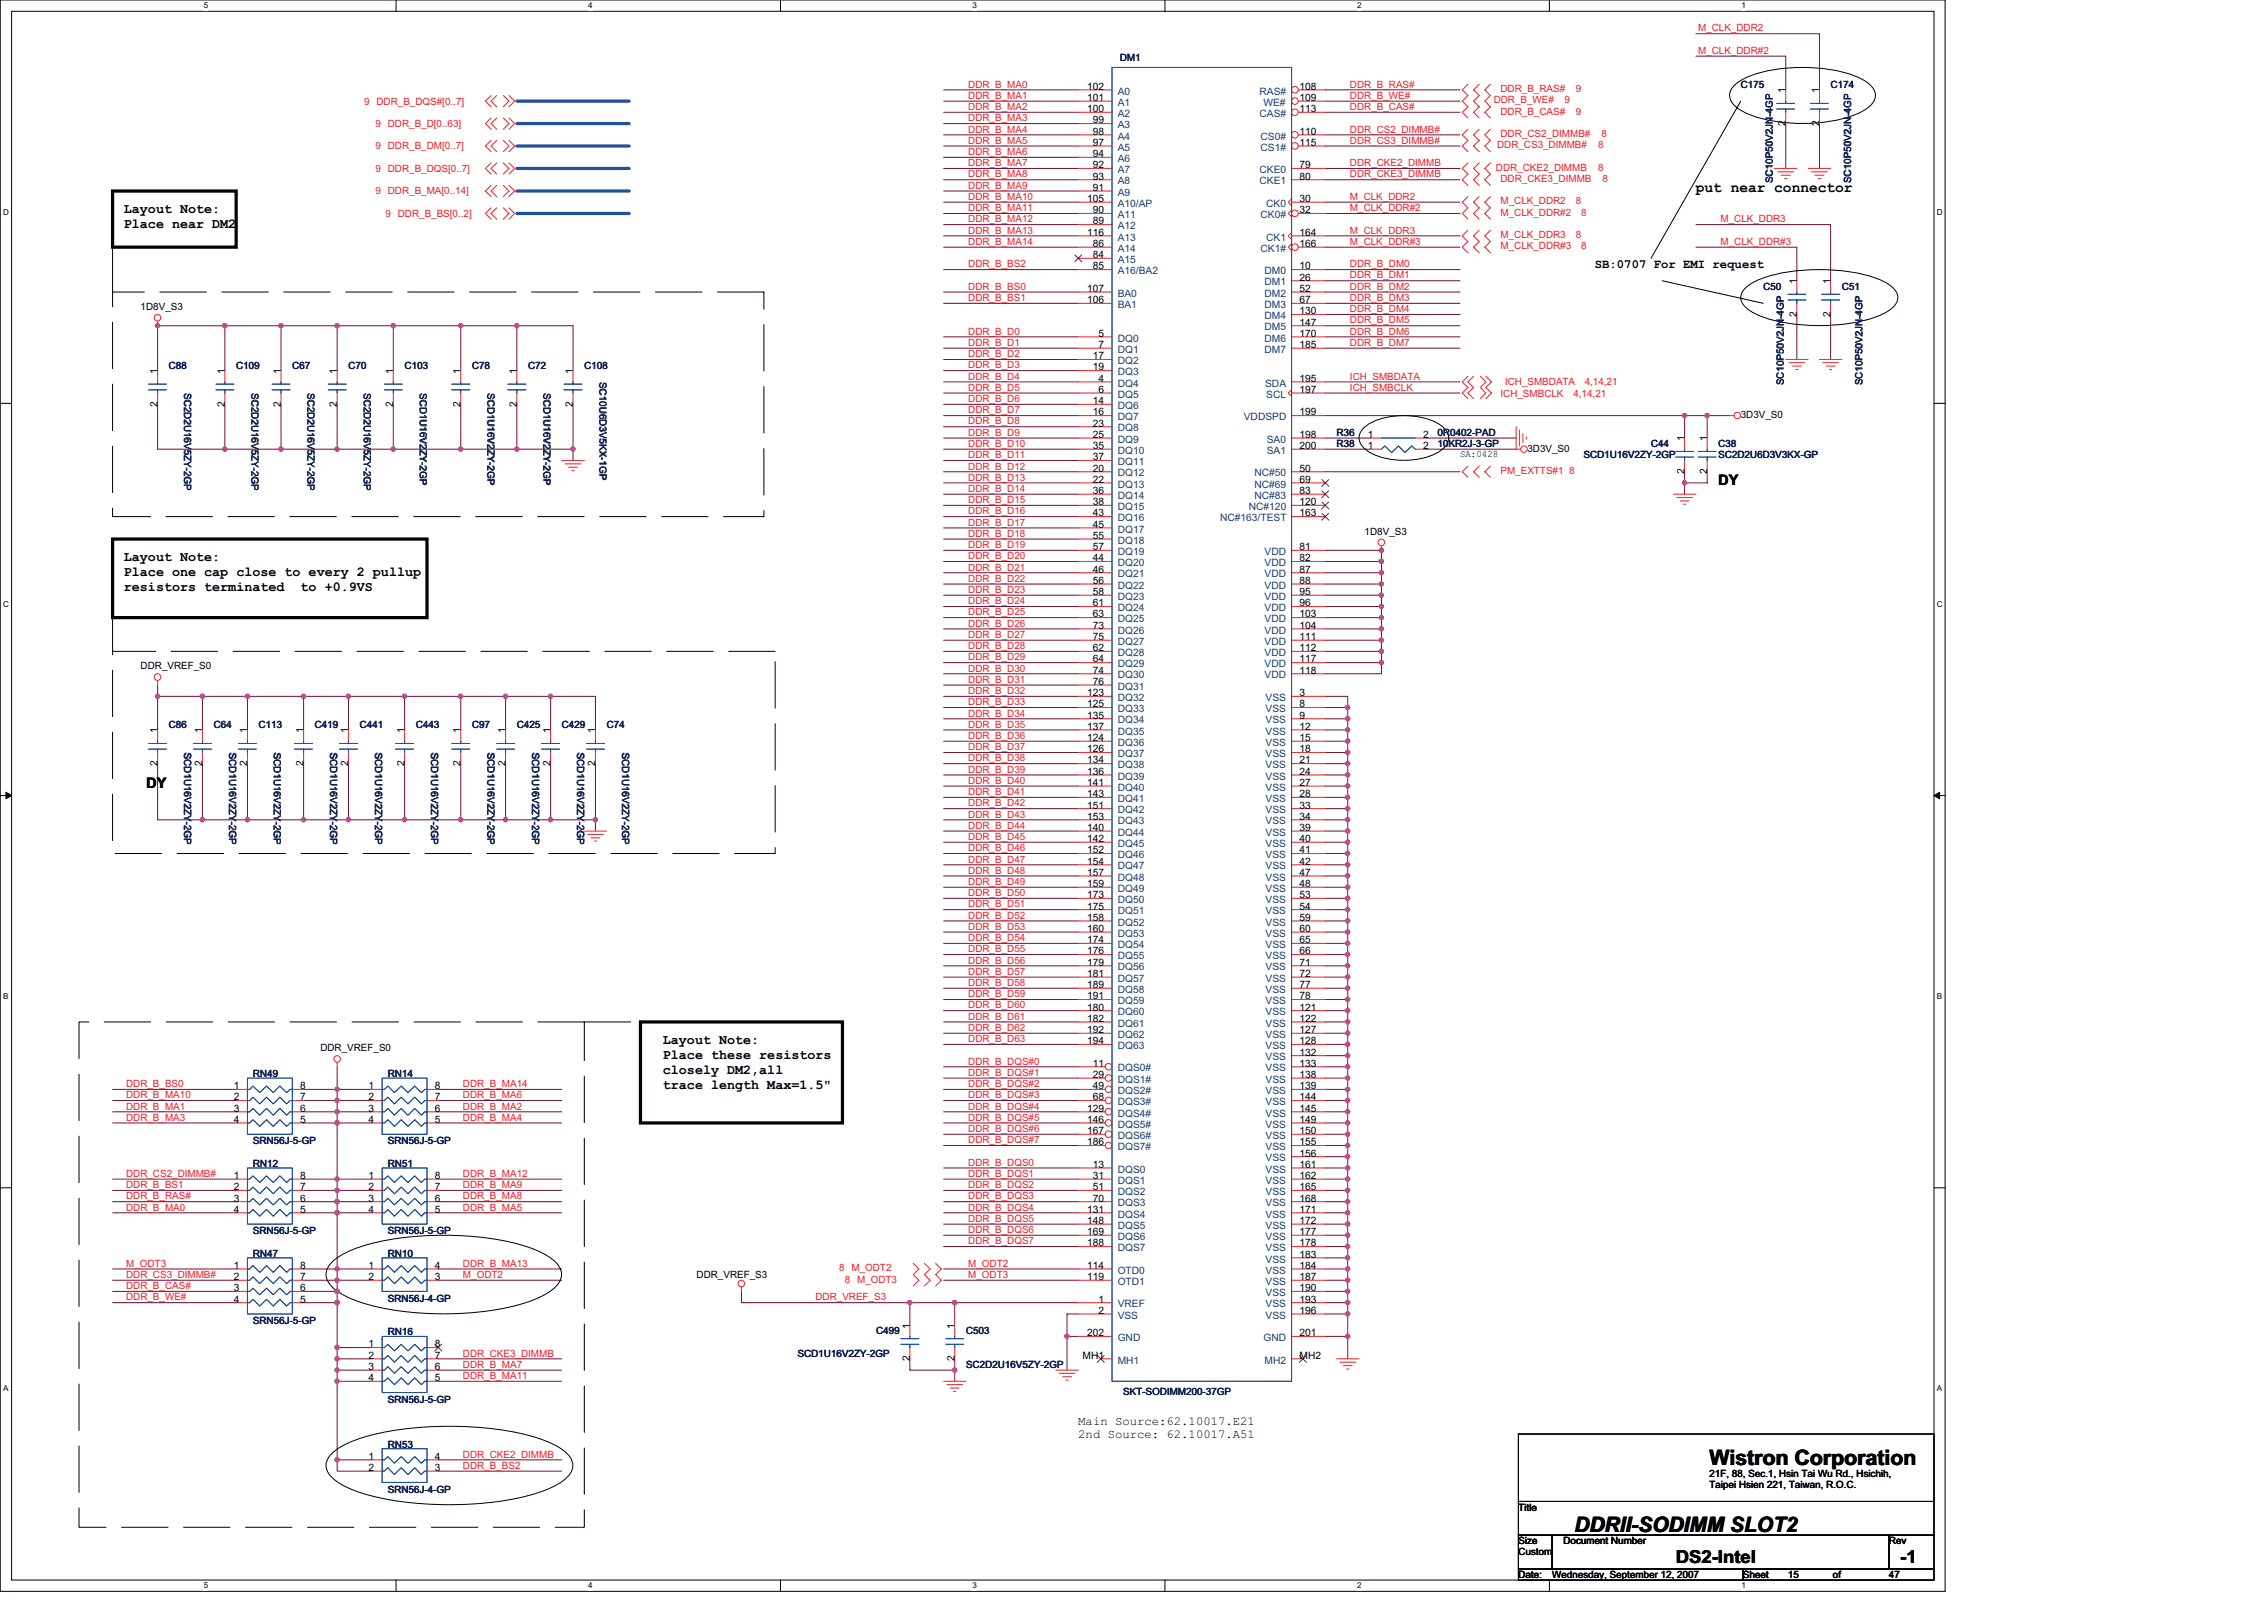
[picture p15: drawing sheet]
<svg xmlns="http://www.w3.org/2000/svg" width="297mm" height="210mm" viewBox="0 0 297 210" stroke-linecap="round" stroke-linejoin="round" font-family="sans-serif">
<defs><g id="words">
<g font-size="2.8" fill="#010202">
<text x="224.3" y="192.2">Wistron Corporation</text>
<text x="206.6" y="201">DDRII-SODIMM SLOT2</text>
</g>
<g font-size="2.3" fill="#010202">
<text x="219.9" y="205">DS2-Intel</text>
<text x="249.3" y="205">-1</text>
</g>
<g font-size="1.9" fill="#010202">
<text x="222.5" y="25.2">put near connector</text>
<text x="225.4" y="63.6">DY</text>
<text x="19.2" y="103.4">DY</text>
</g>
<g font-size="1.8" fill="#010202">
<text x="16.3" y="27.9">Layout Note:</text>
<text x="16.3" y="29.9">Place near DM2</text>
<text x="16.3" y="73.6">Layout Note:</text>
<text x="16.3" y="75.6">Place one cap close to every 2 pullup</text>
<text x="16.3" y="77.5">resistors terminated</text>
<text x="39.4" y="77.5">to +0.9VS</text>
<text x="87" y="137">Layout Note:</text>
<text x="87" y="138.9">Place these resistors</text>
<text x="87" y="140.9">closely DM2,all</text>
<text x="87" y="142.8">trace length Max=1.5&quot;</text>
</g>
<g font-size="1.6" fill="#010202">
<text x="209.3" y="35.2">SB:0707 For EMI request</text>
<text x="141.5" y="186.9">Main Source:62.10017.E21</text>
<text x="141.5" y="188.6">2nd Source: 62.10017.A51</text>
</g>
<g font-size="1.3" fill="#ed1c24">
<text x="222.8" y="4.1">M_CLK_DDR2</text>
<text x="127" y="11.5">DDR_B_MA0</text>
<text x="177.1" y="11.5">DDR_B_RAS#</text>
<text x="222.8" y="7.1">M_CLK_DDR#2</text>
<text x="47.8" y="13.7">9 DDR_B_DQS#[0..7]</text>
<text x="49.3" y="16.7">9 DDR_B_D[0..63]</text>
<text x="127" y="13">DDR_B_MA1</text>
<text x="127" y="14.4">DDR_B_MA2</text>
<text x="127" y="15.9">DDR_B_MA3</text>
<text x="127" y="17.4">DDR_B_MA4</text>
<text x="177.1" y="17.4">DDR_CS2_DIMMB#</text>
<text x="177.1" y="13">DDR_B_WE#</text>
<text x="177.1" y="14.4">DDR_B_CAS#</text>
<text x="196" y="13.6">DDR_B_WE#</text>
<text x="196.9" y="18">DDR_CS2_DIMMB#</text>
<text x="196.9" y="12.1">DDR_B_RAS#</text>
<text x="196.9" y="15">DDR_B_CAS#</text>
<text x="205.3" y="13.6">9</text>
<text x="206.7" y="12.1">9</text>
<text x="206.7" y="15">9</text>
<text x="210.1" y="18">8</text>
<text x="49.3" y="19.6">9 DDR_B_DM[0..7]</text>
<text x="49.3" y="22.6">9 DDR_B_DQS[0..7]</text>
<text x="127" y="18.9">DDR_B_MA5</text>
<text x="127" y="20.3">DDR_B_MA6</text>
<text x="127" y="21.8">DDR_B_MA7</text>
<text x="127" y="23.3">DDR_B_MA8</text>
<text x="177.1" y="18.9">DDR_CS3_DIMMB#</text>
<text x="177.1" y="23.3">DDR_CKE3_DIMMB</text>
<text x="177.1" y="21.8">DDR_CKE2_DIMMB</text>
<text x="196.3" y="22.4">DDR_CKE2_DIMMB</text>
<text x="196.4" y="19.5">DDR_CS3_DIMMB#</text>
<text x="196.9" y="23.9">DDR_CKE3_DIMMB</text>
<text x="209.7" y="22.4">8</text>
<text x="209.7" y="19.5">8</text>
<text x="210.3" y="23.9">8</text>
<text x="49.3" y="25.5">9 DDR_B_MA[0..14]</text>
<text x="50.6" y="28.4">9 DDR_B_BS[0..2]</text>
<text x="127" y="26.2">DDR_B_MA10</text>
<text x="127" y="27.7">DDR_B_MA11</text>
<text x="127" y="29.2">DDR_B_MA12</text>
<text x="127" y="24.8">DDR_B_MA9</text>
<text x="177.1" y="26.2">M_CLK_DDR2</text>
<text x="177.1" y="27.7">M_CLK_DDR#2</text>
<text x="196.9" y="28.3">M_CLK_DDR#2</text>
<text x="196.9" y="26.8">M_CLK_DDR2</text>
<text x="206.7" y="26.8">8</text>
<text x="207.5" y="28.3">8</text>
<text x="225.7" y="29.2">M_CLK_DDR3</text>
<text x="127" y="30.6">DDR_B_MA13</text>
<text x="127" y="32.1">DDR_B_MA14</text>
<text x="127" y="35.1">DDR_B_BS2</text>
<text x="177.1" y="35.1">DDR_B_DM0</text>
<text x="177.1" y="32.1">M_CLK_DDR#3</text>
<text x="177.1" y="30.6">M_CLK_DDR3</text>
<text x="196.9" y="32.7">M_CLK_DDR#3</text>
<text x="196.9" y="31.2">M_CLK_DDR3</text>
<text x="206.7" y="31.2">8</text>
<text x="207.5" y="32.7">8</text>
<text x="225.7" y="32.1">M_CLK_DDR#3</text>
<text x="127" y="38">DDR_B_BS0</text>
<text x="127" y="39.5">DDR_B_BS1</text>
<text x="177.1" y="36.5">DDR_B_DM1</text>
<text x="177.1" y="38">DDR_B_DM2</text>
<text x="177.1" y="39.5">DDR_B_DM3</text>
<text x="177.1" y="41">DDR_B_DM4</text>
<text x="127" y="46.9">DDR_B_D2</text>
<text x="127" y="43.9">DDR_B_D0</text>
<text x="127" y="45.4">DDR_B_D1</text>
<text x="177.1" y="42.4">DDR_B_DM5</text>
<text x="177.1" y="43.9">DDR_B_DM6</text>
<text x="177.1" y="45.4">DDR_B_DM7</text>
<text x="127" y="48.3">DDR_B_D3</text>
<text x="127" y="49.8">DDR_B_D4</text>
<text x="127" y="51.3">DDR_B_D5</text>
<text x="127" y="52.7">DDR_B_D6</text>
<text x="177.1" y="49.8">ICH_SMBDATA</text>
<text x="177.1" y="51.3">ICH_SMBCLK</text>
<text x="196.9" y="52">ICH_SMBCLK</text>
<text x="197.5" y="50.5">ICH_SMBDATA</text>
<text x="206.4" y="52">4,14,21</text>
<text x="207.9" y="50.5">4,14,21</text>
<text x="127" y="54.2">DDR_B_D7</text>
<text x="127" y="55.7">DDR_B_D8</text>
<text x="127" y="57.2">DDR_B_D9</text>
<text x="127" y="58.6">DDR_B_D10</text>
<text x="127" y="60.1">DDR_B_D11</text>
<text x="127" y="61.6">DDR_B_D12</text>
<text x="127" y="63.1">DDR_B_D13</text>
<text x="127" y="64.5">DDR_B_D14</text>
<text x="127" y="66">DDR_B_D15</text>
<text x="196.9" y="62.2">PM_EXTTS#1 8</text>
<text x="127" y="67.5">DDR_B_D16</text>
<text x="127" y="69">DDR_B_D17</text>
<text x="127" y="70.4">DDR_B_D18</text>
<text x="127" y="71.9">DDR_B_D19</text>
<text x="127" y="73.4">DDR_B_D20</text>
<text x="127" y="74.8">DDR_B_D21</text>
<text x="127" y="76.3">DDR_B_D22</text>
<text x="127" y="77.8">DDR_B_D23</text>
<text x="127" y="79.3">DDR_B_D24</text>
<text x="127" y="80.7">DDR_B_D25</text>
<text x="127" y="82.2">DDR_B_D26</text>
<text x="127" y="83.7">DDR_B_D27</text>
<text x="127" y="85.2">DDR_B_D28</text>
<text x="127" y="86.6">DDR_B_D29</text>
<text x="127" y="88.1">DDR_B_D30</text>
<text x="127" y="89.6">DDR_B_D31</text>
<text x="127" y="91.1">DDR_B_D32</text>
<text x="127" y="92.5">DDR_B_D33</text>
<text x="127" y="94">DDR_B_D34</text>
<text x="127" y="95.5">DDR_B_D35</text>
<text x="127" y="96.9">DDR_B_D36</text>
<text x="127" y="98.4">DDR_B_D37</text>
<text x="127" y="99.9">DDR_B_D38</text>
<text x="127" y="101.4">DDR_B_D39</text>
<text x="127" y="102.8">DDR_B_D40</text>
<text x="127" y="104.3">DDR_B_D41</text>
<text x="127" y="105.8">DDR_B_D42</text>
<text x="127" y="107.3">DDR_B_D43</text>
<text x="127" y="110.2">DDR_B_D45</text>
<text x="127" y="111.7">DDR_B_D46</text>
<text x="127" y="113.2">DDR_B_D47</text>
<text x="127" y="108.7">DDR_B_D44</text>
<text x="127" y="114.6">DDR_B_D48</text>
<text x="127" y="116.1">DDR_B_D49</text>
<text x="127" y="117.6">DDR_B_D50</text>
<text x="127" y="119">DDR_B_D51</text>
<text x="127" y="120.5">DDR_B_D52</text>
<text x="127" y="122">DDR_B_D53</text>
<text x="127" y="123.5">DDR_B_D54</text>
<text x="127" y="124.9">DDR_B_D55</text>
<text x="127" y="126.4">DDR_B_D56</text>
<text x="127" y="127.9">DDR_B_D57</text>
<text x="127" y="129.3">DDR_B_D58</text>
<text x="127" y="130.8">DDR_B_D59</text>
<text x="127" y="132.3">DDR_B_D60</text>
<text x="127" y="133.8">DDR_B_D61</text>
<text x="127" y="135.3">DDR_B_D62</text>
<text x="127" y="136.7">DDR_B_D63</text>
<text x="16.5" y="142.6">DDR_B_BS0</text>
<text x="60.7" y="142.6">DDR_B_MA14</text>
<text x="127" y="141.1">DDR_B_DQS#1</text>
<text x="127" y="142.6">DDR_B_DQS#2</text>
<text x="127" y="139.7">DDR_B_DQS#0</text>
<text x="16.5" y="144.1">DDR_B_MA10</text>
<text x="16.5" y="147">DDR_B_MA3</text>
<text x="16.5" y="145.6">DDR_B_MA1</text>
<text x="60.7" y="147">DDR_B_MA4</text>
<text x="60.7" y="145.6">DDR_B_MA2</text>
<text x="60.7" y="144.1">DDR_B_MA6</text>
<text x="127" y="144.1">DDR_B_DQS#3</text>
<text x="127" y="145.6">DDR_B_DQS#4</text>
<text x="127" y="147">DDR_B_DQS#5</text>
<text x="127" y="148.5">DDR_B_DQS#6</text>
<text x="127" y="150">DDR_B_DQS#7</text>
<text x="16.5" y="154.4">DDR_CS2_DIMMB#</text>
<text x="16.5" y="155.9">DDR_B_BS1</text>
<text x="60.7" y="155.9">DDR_B_MA9</text>
<text x="60.7" y="154.4">DDR_B_MA12</text>
<text x="127" y="152.9">DDR_B_DQS0</text>
<text x="127" y="154.4">DDR_B_DQS1</text>
<text x="127" y="155.9">DDR_B_DQS2</text>
<text x="16.5" y="157.4">DDR_B_RAS#</text>
<text x="16.5" y="158.8">DDR_B_MA0</text>
<text x="60.7" y="158.8">DDR_B_MA5</text>
<text x="60.7" y="157.4">DDR_B_MA8</text>
<text x="127" y="157.4">DDR_B_DQS3</text>
<text x="127" y="158.8">DDR_B_DQS4</text>
<text x="127" y="160.3">DDR_B_DQS5</text>
<text x="127" y="161.8">DDR_B_DQS6</text>
<text x="16.5" y="166.2">M_ODT3</text>
<text x="16.5" y="167.7">DDR_CS3_DIMMB#</text>
<text x="60.7" y="167.7">M_ODT2</text>
<text x="60.7" y="166.2">DDR_B_MA13</text>
<text x="110.1" y="166.8">8 M_ODT2</text>
<text x="127" y="163.2">DDR_B_DQS7</text>
<text x="127" y="166.2">M_ODT2</text>
<text x="127" y="167.7">M_ODT3</text>
<text x="16.5" y="169.1">DDR_B_CAS#</text>
<text x="16.5" y="170.6">DDR_B_WE#</text>
<text x="107" y="170.6">DDR_VREF_S3</text>
<text x="110.8" y="168.3">8 M_ODT3</text>
<text x="60.7" y="179.5">DDR_B_MA7</text>
<text x="60.7" y="178">DDR_CKE3_DIMMB</text>
<text x="60.7" y="180.9">DDR_B_MA11</text>
<text x="60.7" y="191.2">DDR_CKE2_DIMMB</text>
<text x="60.7" y="192.7">DDR_B_BS2</text>
</g>
<g font-size="1.3" fill="#010202">
<text x="142.6" y="11.8">102</text>
<text x="170.5" y="11.8">108</text>
<text x="142.6" y="13.3">101</text>
<text x="142.6" y="14.7">100</text>
<text x="143.4" y="16.2">99</text>
<text x="143.4" y="17.7">98</text>
<text x="170.5" y="17.7">110</text>
<text x="170.5" y="14.7">113</text>
<text x="170.5" y="13.3">109</text>
<text x="234.3" y="16.5" transform="rotate(-90 234.3 16.5)">2</text>
<text x="234.3" y="12.2" transform="rotate(-90 234.3 12.2)">1</text>
<text x="238.7" y="16.5" transform="rotate(-90 238.7 16.5)">2</text>
<text x="238.7" y="12.2" transform="rotate(-90 238.7 12.2)">1</text>
<text x="143.4" y="19.1">97</text>
<text x="143.4" y="20.6">94</text>
<text x="143.4" y="22.1">92</text>
<text x="143.4" y="23.6">93</text>
<text x="170.5" y="19.1">115</text>
<text x="170.5" y="22.1">79</text>
<text x="170.5" y="23.6">80</text>
<text x="142.6" y="26.5">105</text>
<text x="143.4" y="28">90</text>
<text x="143.4" y="25">91</text>
<text x="143.4" y="29.4">89</text>
<text x="170.5" y="28">32</text>
<text x="170.5" y="26.5">30</text>
<text x="142.6" y="30.9">116</text>
<text x="143.4" y="32.4">86</text>
<text x="143.4" y="33.9">84</text>
<text x="143.4" y="35.3">85</text>
<text x="170.5" y="32.4">166</text>
<text x="170.5" y="35.3">10</text>
<text x="170.5" y="30.9">164</text>
<text x="18.5" y="40.7">1D8V_S3</text>
<text x="142.6" y="39.8">106</text>
<text x="142.6" y="38.3">107</text>
<text x="170.5" y="36.8">26</text>
<text x="170.5" y="38.3">52</text>
<text x="170.5" y="39.8">67</text>
<text x="170.5" y="41.2">130</text>
<text x="235.7" y="41.6" transform="rotate(-90 235.7 41.6)">2</text>
<text x="235.7" y="37.3" transform="rotate(-90 235.7 37.3)">1</text>
<text x="240.2" y="41.6" transform="rotate(-90 240.2 41.6)">2</text>
<text x="240.2" y="37.3" transform="rotate(-90 240.2 37.3)">1</text>
<text x="143.4" y="47.1">17</text>
<text x="144.1" y="44.2">5</text>
<text x="144.1" y="45.7">7</text>
<text x="170.5" y="42.7">147</text>
<text x="170.5" y="44.2">170</text>
<text x="170.5" y="45.7">185</text>
<text x="20.7" y="53.3" transform="rotate(-90 20.7 53.3)">2</text>
<text x="20.7" y="49.1" transform="rotate(-90 20.7 49.1)">1</text>
<text x="29.5" y="53.3" transform="rotate(-90 29.5 53.3)">2</text>
<text x="29.5" y="49.1" transform="rotate(-90 29.5 49.1)">1</text>
<text x="36.8" y="53.3" transform="rotate(-90 36.8 53.3)">2</text>
<text x="36.8" y="49.1" transform="rotate(-90 36.8 49.1)">1</text>
<text x="44.2" y="53.3" transform="rotate(-90 44.2 53.3)">2</text>
<text x="44.2" y="49.1" transform="rotate(-90 44.2 49.1)">1</text>
<text x="51.6" y="53.3" transform="rotate(-90 51.6 53.3)">2</text>
<text x="51.6" y="49.1" transform="rotate(-90 51.6 49.1)">1</text>
<text x="60.4" y="53.3" transform="rotate(-90 60.4 53.3)">2</text>
<text x="60.4" y="49.1" transform="rotate(-90 60.4 49.1)">1</text>
<text x="67.8" y="53.3" transform="rotate(-90 67.8 53.3)">2</text>
<text x="67.8" y="49.1" transform="rotate(-90 67.8 49.1)">1</text>
<text x="75.2" y="53.3" transform="rotate(-90 75.2 53.3)">2</text>
<text x="75.2" y="49.1" transform="rotate(-90 75.2 49.1)">1</text>
<text x="143.4" y="48.6">19</text>
<text x="143.4" y="53">14</text>
<text x="144.1" y="50.1">4</text>
<text x="144.1" y="51.5">6</text>
<text x="170.5" y="50.1">195</text>
<text x="170.5" y="51.5">197</text>
<text x="143.4" y="54.5">16</text>
<text x="143.4" y="56">23</text>
<text x="143.4" y="57.4">25</text>
<text x="143.4" y="58.9">35</text>
<text x="170.5" y="57.4">198</text>
<text x="170.5" y="58.9">200</text>
<text x="170.5" y="54.5">199</text>
<text x="179.5" y="57.4">1</text>
<text x="179.5" y="58.9">1</text>
<text x="186.7" y="57.4">2</text>
<text x="186.7" y="58.9">2</text>
<text x="191.6" y="60">SA:0428</text>
<text x="200.4" y="59.2">3D3V_S0</text>
<text x="221" y="57.9" transform="rotate(-90 221 57.9)">1</text>
<text x="224" y="57.9" transform="rotate(-90 224 57.9)">1</text>
<text x="228.4" y="54.8">3D3V_S0</text>
<text x="143.4" y="60.4">37</text>
<text x="143.4" y="61.9">20</text>
<text x="143.4" y="63.3">22</text>
<text x="143.4" y="64.8">36</text>
<text x="170.5" y="61.9">50</text>
<text x="170.5" y="63.3">69</text>
<text x="170.5" y="64.8">83</text>
<text x="221" y="62.2" transform="rotate(-90 221 62.2)">2</text>
<text x="224" y="62.2" transform="rotate(-90 224 62.2)">2</text>
<text x="143.4" y="67.8">43</text>
<text x="143.4" y="69.2">45</text>
<text x="143.4" y="66.3">38</text>
<text x="143.4" y="70.7">55</text>
<text x="170.5" y="66.3">120</text>
<text x="170.5" y="67.8">163</text>
<text x="179" y="70.1">1D8V_S3</text>
<text x="143.4" y="75.1">46</text>
<text x="143.4" y="76.6">56</text>
<text x="143.4" y="72.2">57</text>
<text x="143.4" y="73.6">44</text>
<text x="170.5" y="72.2">81</text>
<text x="170.5" y="73.6">82</text>
<text x="170.5" y="75.1">87</text>
<text x="170.5" y="76.6">88</text>
<text x="143.4" y="81">63</text>
<text x="143.4" y="82.5">73</text>
<text x="143.4" y="78.1">58</text>
<text x="143.4" y="79.5">61</text>
<text x="143.4" y="84">75</text>
<text x="170.5" y="78.1">95</text>
<text x="170.5" y="79.5">96</text>
<text x="170.5" y="81">103</text>
<text x="170.5" y="82.5">104</text>
<text x="170.5" y="84">111</text>
<text x="18.5" y="87.8">DDR_VREF_S0</text>
<text x="143.4" y="88.4">74</text>
<text x="143.4" y="89.9">76</text>
<text x="143.4" y="85.4">62</text>
<text x="143.4" y="86.9">64</text>
<text x="170.5" y="85.4">112</text>
<text x="170.5" y="86.9">117</text>
<text x="170.5" y="88.4">118</text>
<text x="142.6" y="91.3">123</text>
<text x="142.6" y="92.8">125</text>
<text x="142.6" y="94.3">135</text>
<text x="142.6" y="95.7">137</text>
<text x="170.5" y="91.3">3</text>
<text x="170.5" y="92.8">8</text>
<text x="170.5" y="94.3">9</text>
<text x="170.5" y="95.7">12</text>
<text x="20.7" y="100.5" transform="rotate(-90 20.7 100.5)">2</text>
<text x="20.7" y="96.2" transform="rotate(-90 20.7 96.2)">1</text>
<text x="26.5" y="100.5" transform="rotate(-90 26.5 100.5)">2</text>
<text x="26.5" y="96.2" transform="rotate(-90 26.5 96.2)">1</text>
<text x="32.4" y="100.5" transform="rotate(-90 32.4 100.5)">2</text>
<text x="32.4" y="96.2" transform="rotate(-90 32.4 96.2)">1</text>
<text x="39.8" y="100.5" transform="rotate(-90 39.8 100.5)">2</text>
<text x="39.8" y="96.2" transform="rotate(-90 39.8 96.2)">1</text>
<text x="45.7" y="100.5" transform="rotate(-90 45.7 100.5)">2</text>
<text x="45.7" y="96.2" transform="rotate(-90 45.7 96.2)">1</text>
<text x="53.1" y="100.5" transform="rotate(-90 53.1 100.5)">2</text>
<text x="53.1" y="96.2" transform="rotate(-90 53.1 96.2)">1</text>
<text x="60.4" y="100.5" transform="rotate(-90 60.4 100.5)">2</text>
<text x="60.4" y="96.2" transform="rotate(-90 60.4 96.2)">1</text>
<text x="66.3" y="100.5" transform="rotate(-90 66.3 100.5)">2</text>
<text x="66.3" y="96.2" transform="rotate(-90 66.3 96.2)">1</text>
<text x="72.2" y="100.5" transform="rotate(-90 72.2 100.5)">2</text>
<text x="72.2" y="96.2" transform="rotate(-90 72.2 96.2)">1</text>
<text x="78.1" y="100.5" transform="rotate(-90 78.1 100.5)">2</text>
<text x="78.1" y="96.2" transform="rotate(-90 78.1 96.2)">1</text>
<text x="142.6" y="97.2">124</text>
<text x="142.6" y="98.7">126</text>
<text x="142.6" y="100.2">134</text>
<text x="142.6" y="101.6">136</text>
<text x="170.5" y="97.2">15</text>
<text x="170.5" y="98.7">18</text>
<text x="170.5" y="100.2">21</text>
<text x="170.5" y="101.6">24</text>
<text x="142.6" y="103.1">141</text>
<text x="142.6" y="104.6">143</text>
<text x="142.6" y="106.1">151</text>
<text x="142.6" y="107.5">153</text>
<text x="170.5" y="103.1">27</text>
<text x="170.5" y="104.6">28</text>
<text x="170.5" y="106.1">33</text>
<text x="170.5" y="107.5">34</text>
<text x="142.6" y="109">140</text>
<text x="142.6" y="110.5">142</text>
<text x="142.6" y="112">152</text>
<text x="142.6" y="113.4">154</text>
<text x="170.5" y="109">39</text>
<text x="170.5" y="110.5">40</text>
<text x="170.5" y="112">41</text>
<text x="170.5" y="113.4">42</text>
<text x="142.6" y="114.9">157</text>
<text x="142.6" y="116.4">159</text>
<text x="142.6" y="117.8">173</text>
<text x="142.6" y="119.3">175</text>
<text x="170.5" y="114.9">47</text>
<text x="170.5" y="116.4">48</text>
<text x="170.5" y="117.8">53</text>
<text x="170.5" y="119.3">54</text>
<text x="142.6" y="120.8">158</text>
<text x="142.6" y="122.3">160</text>
<text x="142.6" y="123.7">174</text>
<text x="142.6" y="125.2">176</text>
<text x="170.5" y="120.8">59</text>
<text x="170.5" y="122.3">60</text>
<text x="170.5" y="123.7">65</text>
<text x="170.5" y="125.2">66</text>
<text x="142.6" y="126.7">179</text>
<text x="142.6" y="128.2">181</text>
<text x="142.6" y="129.6">189</text>
<text x="142.6" y="131.1">191</text>
<text x="170.5" y="126.7">71</text>
<text x="170.5" y="128.2">72</text>
<text x="170.5" y="129.6">77</text>
<text x="170.5" y="131.1">78</text>
<text x="42" y="137.9">DDR_VREF_S0</text>
<text x="142.6" y="132.6">180</text>
<text x="142.6" y="134">182</text>
<text x="142.6" y="135.5">192</text>
<text x="142.6" y="137">194</text>
<text x="170.5" y="132.6">121</text>
<text x="170.5" y="134">122</text>
<text x="170.5" y="135.5">127</text>
<text x="170.5" y="137">128</text>
<text x="30.7" y="142.9">1</text>
<text x="39.4" y="142.9">8</text>
<text x="48.4" y="142.9">1</text>
<text x="57.1" y="142.9">8</text>
<text x="143.4" y="139.9">11</text>
<text x="143.4" y="141.4">29</text>
<text x="143.4" y="142.9">49</text>
<text x="170.5" y="138.5">132</text>
<text x="170.5" y="139.9">133</text>
<text x="170.5" y="141.4">138</text>
<text x="170.5" y="142.9">139</text>
<text x="30.7" y="144.4">2</text>
<text x="30.7" y="145.8">3</text>
<text x="30.7" y="147.3">4</text>
<text x="39.4" y="147.3">5</text>
<text x="39.4" y="145.8">6</text>
<text x="39.4" y="144.4">7</text>
<text x="48.4" y="144.4">2</text>
<text x="48.4" y="145.8">3</text>
<text x="48.4" y="147.3">4</text>
<text x="57.1" y="147.3">5</text>
<text x="57.1" y="145.8">6</text>
<text x="57.1" y="144.4">7</text>
<text x="142.6" y="145.8">129</text>
<text x="142.6" y="147.3">146</text>
<text x="142.6" y="148.8">167</text>
<text x="143.4" y="144.4">68</text>
<text x="170.5" y="144.4">144</text>
<text x="170.5" y="145.8">145</text>
<text x="170.5" y="147.3">149</text>
<text x="170.5" y="148.8">150</text>
<text x="30.7" y="154.7">1</text>
<text x="39.4" y="154.7">8</text>
<text x="48.4" y="154.7">1</text>
<text x="57.1" y="154.7">8</text>
<text x="142.6" y="150.3">186</text>
<text x="143.4" y="153.2">13</text>
<text x="143.4" y="154.7">31</text>
<text x="170.5" y="150.3">155</text>
<text x="170.5" y="151.7">156</text>
<text x="170.5" y="153.2">161</text>
<text x="170.5" y="154.7">162</text>
<text x="30.7" y="156.1">2</text>
<text x="30.7" y="157.6">3</text>
<text x="30.7" y="159.1">4</text>
<text x="39.4" y="159.1">5</text>
<text x="39.4" y="157.6">6</text>
<text x="39.4" y="156.1">7</text>
<text x="48.4" y="156.1">2</text>
<text x="48.4" y="157.6">3</text>
<text x="48.4" y="159.1">4</text>
<text x="57.1" y="159.1">5</text>
<text x="57.1" y="157.6">6</text>
<text x="57.1" y="156.1">7</text>
<text x="142.6" y="159.1">131</text>
<text x="142.6" y="160.6">148</text>
<text x="143.4" y="156.1">51</text>
<text x="143.4" y="157.6">70</text>
<text x="170.5" y="156.1">165</text>
<text x="170.5" y="157.6">168</text>
<text x="170.5" y="159.1">171</text>
<text x="170.5" y="160.6">172</text>
<text x="30.7" y="166.5">1</text>
<text x="30.7" y="167.9">2</text>
<text x="39.4" y="167.9">7</text>
<text x="39.4" y="166.5">8</text>
<text x="48.4" y="166.5">1</text>
<text x="48.4" y="167.9">2</text>
<text x="57.1" y="167.9">3</text>
<text x="57.1" y="166.5">4</text>
<text x="91.4" y="167.7">DDR_VREF_S3</text>
<text x="142.6" y="162">169</text>
<text x="142.6" y="163.5">188</text>
<text x="142.6" y="166.5">114</text>
<text x="142.6" y="167.9">119</text>
<text x="170.5" y="162">177</text>
<text x="170.5" y="163.5">178</text>
<text x="170.5" y="165">183</text>
<text x="170.5" y="166.5">184</text>
<text x="170.5" y="167.9">187</text>
<text x="30.7" y="169.4">3</text>
<text x="30.7" y="170.9">4</text>
<text x="39.4" y="170.9">5</text>
<text x="39.4" y="169.4">6</text>
<text x="144.1" y="170.9">1</text>
<text x="144.1" y="172.4">2</text>
<text x="170.5" y="169.4">190</text>
<text x="170.5" y="170.9">193</text>
<text x="170.5" y="172.4">196</text>
<text x="48.4" y="176.8">1</text>
<text x="48.4" y="178.2">2</text>
<text x="48.4" y="179.7">3</text>
<text x="57.1" y="179.7">6</text>
<text x="57.1" y="178.2">7</text>
<text x="57.1" y="176.8">8</text>
<text x="119.4" y="178.6" transform="rotate(-90 119.4 178.6)">2</text>
<text x="119.4" y="174.3" transform="rotate(-90 119.4 174.3)">1</text>
<text x="125.2" y="178.6" transform="rotate(-90 125.2 178.6)">2</text>
<text x="125.2" y="174.3" transform="rotate(-90 125.2 174.3)">1</text>
<text x="142" y="178.2">MH1</text>
<text x="142.6" y="175.3">202</text>
<text x="170.5" y="178.2">MH2</text>
<text x="170.5" y="175.3">201</text>
<text x="48.4" y="181.2">4</text>
<text x="57.1" y="181.2">5</text>
<text x="48.4" y="191.5">1</text>
<text x="57.1" y="191.5">4</text>
<text x="48.4" y="193">2</text>
<text x="57.1" y="193">3</text>
<text x="224.3" y="193.7">21F, 88, Sec.1, Hsin Tai Wu Rd., Hsichih,</text>
<text x="224.3" y="195.2">Taipei Hsien 221, Taiwan, R.O.C.</text>
<text x="199.2" y="198.2">Title</text>
<text x="199.2" y="202.6">Size</text>
<text x="205.1" y="202.6">Document Number</text>
<text x="247.8" y="202.6">Rev</text>
<text x="199.2" y="204">Custom</text>
<text x="199.2" y="207">Date:</text>
<text x="203.6" y="207">Wednesday, September 12, 2007</text>
<text x="228.7" y="207">Sheet</text>
<text x="234.6" y="207">15</text>
<text x="240.5" y="207">of</text>
<text x="247.8" y="207">47</text>
</g>
<g font-size="1.3" fill="#101e5b">
<text x="146.9" y="8">DM1</text>
<text x="228.4" y="11.5">C175</text>
<text x="240.2" y="11.5">C174</text>
<text x="232.6" y="24" transform="rotate(-90 232.6 24)">SC10P50V2JN-4GP</text>
<text x="242.9" y="24" transform="rotate(-90 242.9 24)">SC10P50V2JN-4GP</text>
<text x="231.3" y="38">C50</text>
<text x="241.7" y="38">C51</text>
<text x="22.1" y="48.3">C88</text>
<text x="24.2" y="51.6" transform="rotate(90 24.2 51.6)">SC2D2U16V</text>
<text x="31" y="48.3">C109</text>
<text x="33" y="51.6" transform="rotate(90 33 51.6)">SC2D2U16V</text>
<text x="38.4" y="48.3">C67</text>
<text x="40.4" y="51.6" transform="rotate(90 40.4 51.6)">SC2D2U16V</text>
<text x="45.7" y="48.3">C70</text>
<text x="47.7" y="51.6" transform="rotate(90 47.7 51.6)">SC2D2U16V</text>
<text x="53.1" y="48.3">C103</text>
<text x="55.1" y="51.6" transform="rotate(90 55.1 51.6)">SCD1U16V2</text>
<text x="61.9" y="48.3">C78</text>
<text x="63.9" y="51.6" transform="rotate(90 63.9 51.6)">SCD1U16V2</text>
<text x="69.3" y="48.3">C72</text>
<text x="71.3" y="51.6" transform="rotate(90 71.3 51.6)">SCD1U16V2</text>
<text x="76.7" y="48.3">C108</text>
<text x="78.7" y="50.1" transform="rotate(90 78.7 50.1)">SC10U6D3V5KX-1GP</text>
<text x="234" y="50.5" transform="rotate(-90 234 50.5)">SC10P50V2JN-4GP</text>
<text x="244.3" y="50.5" transform="rotate(-90 244.3 50.5)">SC10P50V2JN-4GP</text>
<text x="24.2" y="59" transform="rotate(90 24.2 59)">5ZY-2GP</text>
<text x="33" y="59" transform="rotate(90 33 59)">5ZY-2GP</text>
<text x="40.4" y="59" transform="rotate(90 40.4 59)">5ZY-2GP</text>
<text x="47.7" y="59" transform="rotate(90 47.7 59)">5ZY-2GP</text>
<text x="55.1" y="59" transform="rotate(90 55.1 59)">ZY-2GP</text>
<text x="63.9" y="59" transform="rotate(90 63.9 59)">ZY-2GP</text>
<text x="71.3" y="59" transform="rotate(90 71.3 59)">ZY-2GP</text>
<text x="175.4" y="57.2">R36</text>
<text x="175.4" y="58.7">R38</text>
<text x="188.6" y="57.2">0R0402-PAD</text>
<text x="188.6" y="58.7">10KR2J-3-GP</text>
<text x="216.6" y="58.7">C44</text>
<text x="225.4" y="58.7">C38</text>
<text x="207.8" y="60.1">SCD1U16V2ZY-2GP</text>
<text x="225.4" y="60.1">SC2D2U6D3V3KX-GP</text>
<text x="22.1" y="95.5">C86</text>
<text x="28" y="95.5">C64</text>
<text x="33.9" y="95.5">C113</text>
<text x="41.3" y="95.5">C419</text>
<text x="47.2" y="95.5">C441</text>
<text x="54.6" y="95.5">C443</text>
<text x="61.9" y="95.5">C97</text>
<text x="67.8" y="95.5">C425</text>
<text x="73.7" y="95.5">C429</text>
<text x="79.6" y="95.5">C74</text>
<text x="24.2" y="98.7" transform="rotate(90 24.2 98.7)">SCD1U16V2ZY</text>
<text x="30.1" y="98.7" transform="rotate(90 30.1 98.7)">SCD1U16V2ZY</text>
<text x="35.9" y="98.7" transform="rotate(90 35.9 98.7)">SCD1U16V2ZY</text>
<text x="43.3" y="98.7" transform="rotate(90 43.3 98.7)">SCD1U16V2ZY</text>
<text x="49.2" y="98.7" transform="rotate(90 49.2 98.7)">SCD1U16V2ZY</text>
<text x="56.6" y="98.7" transform="rotate(90 56.6 98.7)">SCD1U16V2ZY</text>
<text x="63.9" y="98.7" transform="rotate(90 63.9 98.7)">SCD1U16V2ZY</text>
<text x="69.8" y="98.7" transform="rotate(90 69.8 98.7)">SCD1U16V2ZY</text>
<text x="75.7" y="98.7" transform="rotate(90 75.7 98.7)">SCD1U16V2ZY</text>
<text x="81.6" y="98.7" transform="rotate(90 81.6 98.7)">SCD1U16V2ZY-2GP</text>
<text x="24.2" y="107.8" transform="rotate(90 24.2 107.8)">-2GP</text>
<text x="30.1" y="107.8" transform="rotate(90 30.1 107.8)">-2GP</text>
<text x="35.9" y="107.8" transform="rotate(90 35.9 107.8)">-2GP</text>
<text x="43.3" y="107.8" transform="rotate(90 43.3 107.8)">-2GP</text>
<text x="49.2" y="107.8" transform="rotate(90 49.2 107.8)">-2GP</text>
<text x="56.6" y="107.8" transform="rotate(90 56.6 107.8)">-2GP</text>
<text x="63.9" y="107.8" transform="rotate(90 63.9 107.8)">-2GP</text>
<text x="69.8" y="107.8" transform="rotate(90 69.8 107.8)">-2GP</text>
<text x="75.7" y="107.8" transform="rotate(90 75.7 107.8)">-2GP</text>
<text x="33.2" y="141.3">RN49</text>
<text x="50.9" y="141.3">RN14</text>
<text x="33.2" y="150.1">SRN56J-5-GP</text>
<text x="33.2" y="153.1">RN12</text>
<text x="50.9" y="153.1">RN51</text>
<text x="50.9" y="150.1">SRN56J-5-GP</text>
<text x="33.2" y="161.9">SRN56J-5-GP</text>
<text x="50.9" y="161.9">SRN56J-5-GP</text>
<text x="33.2" y="164.9">RN47</text>
<text x="50.9" y="164.9">RN10</text>
<text x="33.2" y="173.7">SRN56J-5-GP</text>
<text x="50.9" y="170.8">SRN56J-4-GP</text>
<text x="50.9" y="175.2">RN16</text>
<text x="104.6" y="178">SCD1U16V2ZY-2GP</text>
<text x="115" y="175">C499</text>
<text x="126.7" y="175">C503</text>
<text x="126.7" y="179.5">SC2D2U16V5ZY-2GP</text>
<text x="50.9" y="184">SRN56J-5-GP</text>
<text x="147.4" y="183">SKT-SODIMM200-37GP</text>
<text x="50.9" y="189.9">RN53</text>
<text x="50.9" y="195.8">SRN56J-4-GP</text>
</g>
<g font-size="1.3" fill="#183c70">
<text x="146.6" y="12.4">A0</text>
<text x="146.6" y="13.9">A1</text>
<text x="146.6" y="15.3">A2</text>
<text x="146.6" y="16.8">A3</text>
<text x="165.2" y="12.4">RAS#</text>
<text x="165.2" y="15.3">CAS#</text>
<text x="165.8" y="13.9">WE#</text>
<text x="146.6" y="18.3">A4</text>
<text x="146.6" y="19.8">A5</text>
<text x="146.6" y="21.3">A6</text>
<text x="146.6" y="22.7">A7</text>
<text x="165.2" y="22.7">CKE0</text>
<text x="165.4" y="18.3">CS0#</text>
<text x="165.4" y="19.8">CS1#</text>
<text x="146.6" y="28.6">A11</text>
<text x="146.6" y="24.2">A8</text>
<text x="146.6" y="25.7">A9</text>
<text x="146.6" y="27.1">A10/AP</text>
<text x="165.2" y="24.2">CKE1</text>
<text x="165.4" y="28.6">CK0#</text>
<text x="166.1" y="27.1">CK0</text>
<text x="146.6" y="34.5">A15</text>
<text x="146.6" y="30.1">A12</text>
<text x="146.6" y="31.6">A13</text>
<text x="146.6" y="33">A14</text>
<text x="146.6" y="36">A16/BA2</text>
<text x="165.4" y="33">CK1#</text>
<text x="165.9" y="36">DM0</text>
<text x="166.1" y="31.6">CK1</text>
<text x="146.6" y="38.9">BA0</text>
<text x="146.6" y="40.4">BA1</text>
<text x="165.9" y="37.4">DM1</text>
<text x="165.9" y="38.9">DM2</text>
<text x="165.9" y="40.4">DM3</text>
<text x="165.9" y="41.9">DM4</text>
<text x="146.6" y="44.8">DQ0</text>
<text x="146.6" y="46.3">DQ1</text>
<text x="146.6" y="47.8">DQ2</text>
<text x="165.9" y="43.3">DM5</text>
<text x="165.9" y="44.8">DM6</text>
<text x="165.9" y="46.3">DM7</text>
<text x="146.6" y="49.2">DQ3</text>
<text x="146.6" y="50.7">DQ4</text>
<text x="146.6" y="52.2">DQ5</text>
<text x="146.6" y="53.7">DQ6</text>
<text x="166" y="50.7">SDA</text>
<text x="166.1" y="52.2">SCL</text>
<text x="146.6" y="56.6">DQ8</text>
<text x="146.6" y="55.1">DQ7</text>
<text x="146.6" y="58.1">DQ9</text>
<text x="146.6" y="59.5">DQ10</text>
<text x="163.2" y="55.1">VDDSPD</text>
<text x="166.2" y="58.1">SA0</text>
<text x="166.2" y="59.5">SA1</text>
<text x="146.6" y="62.5">DQ12</text>
<text x="146.6" y="61">DQ11</text>
<text x="146.6" y="64">DQ13</text>
<text x="146.6" y="65.4">DQ14</text>
<text x="164.6" y="62.5">NC#50</text>
<text x="164.6" y="64">NC#69</text>
<text x="164.6" y="65.4">NC#83</text>
<text x="146.6" y="69.9">DQ17</text>
<text x="146.6" y="66.9">DQ15</text>
<text x="146.6" y="68.4">DQ16</text>
<text x="146.6" y="71.3">DQ18</text>
<text x="160.1" y="68.4">NC#163/TEST</text>
<text x="163.8" y="66.9">NC#120</text>
<text x="146.6" y="77.2">DQ22</text>
<text x="146.6" y="72.8">DQ19</text>
<text x="146.6" y="74.3">DQ20</text>
<text x="146.6" y="75.8">DQ21</text>
<text x="165.9" y="72.8">VDD</text>
<text x="165.9" y="74.3">VDD</text>
<text x="165.9" y="75.8">VDD</text>
<text x="165.9" y="77.2">VDD</text>
<text x="146.6" y="83.1">DQ26</text>
<text x="146.6" y="78.7">DQ23</text>
<text x="146.6" y="80.2">DQ24</text>
<text x="146.6" y="81.6">DQ25</text>
<text x="165.9" y="78.7">VDD</text>
<text x="165.9" y="80.2">VDD</text>
<text x="165.9" y="81.6">VDD</text>
<text x="165.9" y="83.1">VDD</text>
<text x="146.6" y="84.6">DQ27</text>
<text x="146.6" y="86.1">DQ28</text>
<text x="146.6" y="87.5">DQ29</text>
<text x="146.6" y="89">DQ30</text>
<text x="165.9" y="84.6">VDD</text>
<text x="165.9" y="86.1">VDD</text>
<text x="165.9" y="87.5">VDD</text>
<text x="165.9" y="89">VDD</text>
<text x="146.6" y="90.5">DQ31</text>
<text x="146.6" y="92">DQ32</text>
<text x="146.6" y="93.4">DQ33</text>
<text x="146.6" y="94.9">DQ34</text>
<text x="166" y="92">VSS</text>
<text x="166" y="93.4">VSS</text>
<text x="166" y="94.9">VSS</text>
<text x="146.6" y="96.4">DQ35</text>
<text x="146.6" y="97.9">DQ36</text>
<text x="146.6" y="99.3">DQ37</text>
<text x="146.6" y="100.8">DQ38</text>
<text x="166" y="96.4">VSS</text>
<text x="166" y="97.9">VSS</text>
<text x="166" y="99.3">VSS</text>
<text x="166" y="100.8">VSS</text>
<text x="146.6" y="102.3">DQ39</text>
<text x="146.6" y="103.7">DQ40</text>
<text x="146.6" y="105.2">DQ41</text>
<text x="146.6" y="106.7">DQ42</text>
<text x="166" y="102.3">VSS</text>
<text x="166" y="103.7">VSS</text>
<text x="166" y="105.2">VSS</text>
<text x="166" y="106.7">VSS</text>
<text x="146.6" y="108.2">DQ43</text>
<text x="146.6" y="109.6">DQ44</text>
<text x="146.6" y="111.1">DQ45</text>
<text x="146.6" y="112.6">DQ46</text>
<text x="166" y="108.2">VSS</text>
<text x="166" y="109.6">VSS</text>
<text x="166" y="111.1">VSS</text>
<text x="166" y="112.6">VSS</text>
<text x="146.6" y="114.1">DQ47</text>
<text x="146.6" y="115.5">DQ48</text>
<text x="146.6" y="117">DQ49</text>
<text x="146.6" y="118.5">DQ50</text>
<text x="146.6" y="120">DQ51</text>
<text x="166" y="114.1">VSS</text>
<text x="166" y="115.5">VSS</text>
<text x="166" y="117">VSS</text>
<text x="166" y="118.5">VSS</text>
<text x="166" y="120">VSS</text>
<text x="146.6" y="121.4">DQ52</text>
<text x="146.6" y="122.9">DQ53</text>
<text x="146.6" y="124.4">DQ54</text>
<text x="146.6" y="125.8">DQ55</text>
<text x="166" y="121.4">VSS</text>
<text x="166" y="122.9">VSS</text>
<text x="166" y="124.4">VSS</text>
<text x="166" y="125.8">VSS</text>
<text x="146.6" y="127.3">DQ56</text>
<text x="146.6" y="128.8">DQ57</text>
<text x="146.6" y="130.3">DQ58</text>
<text x="146.6" y="131.7">DQ59</text>
<text x="166" y="127.3">VSS</text>
<text x="166" y="128.8">VSS</text>
<text x="166" y="130.3">VSS</text>
<text x="166" y="131.7">VSS</text>
<text x="146.6" y="133.2">DQ60</text>
<text x="146.6" y="134.7">DQ61</text>
<text x="146.6" y="136.2">DQ62</text>
<text x="146.6" y="137.6">DQ63</text>
<text x="166" y="133.2">VSS</text>
<text x="166" y="134.7">VSS</text>
<text x="166" y="136.2">VSS</text>
<text x="166" y="137.6">VSS</text>
<text x="146.6" y="140.6">DQS0#</text>
<text x="146.6" y="142">DQS1#</text>
<text x="146.6" y="143.5">DQS2#</text>
<text x="166" y="139.1">VSS</text>
<text x="166" y="140.6">VSS</text>
<text x="166" y="142">VSS</text>
<text x="166" y="143.5">VSS</text>
<text x="146.6" y="145">DQS3#</text>
<text x="146.6" y="146.5">DQS4#</text>
<text x="146.6" y="147.9">DQS5#</text>
<text x="146.6" y="149.4">DQS6#</text>
<text x="166" y="145">VSS</text>
<text x="166" y="146.5">VSS</text>
<text x="166" y="147.9">VSS</text>
<text x="166" y="149.4">VSS</text>
<text x="146.6" y="150.9">DQS7#</text>
<text x="146.6" y="153.8">DQS0</text>
<text x="146.6" y="155.3">DQS1</text>
<text x="166" y="150.9">VSS</text>
<text x="166" y="152.4">VSS</text>
<text x="166" y="153.8">VSS</text>
<text x="166" y="155.3">VSS</text>
<text x="146.6" y="156.8">DQS2</text>
<text x="146.6" y="158.3">DQS3</text>
<text x="146.6" y="159.7">DQS4</text>
<text x="146.6" y="161.2">DQS5</text>
<text x="166" y="156.8">VSS</text>
<text x="166" y="158.3">VSS</text>
<text x="166" y="159.7">VSS</text>
<text x="166" y="161.2">VSS</text>
<text x="146.6" y="162.7">DQS6</text>
<text x="146.6" y="164.1">DQS7</text>
<text x="146.6" y="167.1">OTD0</text>
<text x="166" y="162.7">VSS</text>
<text x="166" y="164.1">VSS</text>
<text x="166" y="165.6">VSS</text>
<text x="166" y="167.1">VSS</text>
<text x="146.6" y="168.6">OTD1</text>
<text x="146.6" y="171.5">VREF</text>
<text x="146.6" y="173">VSS</text>
<text x="166" y="168.6">VSS</text>
<text x="166" y="170">VSS</text>
<text x="166" y="171.5">VSS</text>
<text x="166" y="173">VSS</text>
<text x="146.6" y="175.9">GND</text>
<text x="146.6" y="178.9">MH1</text>
<text x="165.8" y="175.9">GND</text>
<text x="165.9" y="178.9">MH2</text>
</g>
<g font-size="1.1" fill="#010202">
<text x="26.7" y="1.1">5</text>
<text x="77.2" y="1.1">4</text>
<text x="127.6" y="1.1">3</text>
<text x="178.1" y="1.1">2</text>
<text x="228.5" y="1.1">1</text>
<text x=".4" y="28.2">D</text>
<text x="254.1" y="28.2">D</text>
<text x=".4" y="79.6">C</text>
<text x="254.1" y="79.6">C</text>
<text x=".4" y="131">B</text>
<text x="254.1" y="131">B</text>
<text x=".4" y="182.5">A</text>
<text x="254.1" y="182.5">A</text>
<text x="26.7" y="208.4">5</text>
<text x="77.2" y="208.4">4</text>
<text x="127.6" y="208.4">3</text>
<text x="178.1" y="208.4">2</text>
<text x="228.5" y="208.4">1</text>
</g>
</g></defs>
<path d="M0 0h255.2v208.8h-255.2zM1.5 1.5h252.2v205.8h-252.2z" fill="none" stroke="#010202" stroke-width=".13"/>
<g fill="#fff">
<path d="M26.7 .1h.6v1.2h-.6z"/>
<path d="M26.7 207.4h.6v1.2h-.6z"/>
</g>
<path d="M52 0v1.5M52 207.3v1.5" fill="none" stroke="#010202" stroke-width=".13"/>
<g fill="#fff">
<path d="M77.2 .1h.5v1.2h-.5z"/>
<path d="M77.2 207.4h.5v1.2h-.5z"/>
</g>
<path d="M102.4 0v1.5M102.4 207.3v1.5" fill="none" stroke="#010202" stroke-width=".13"/>
<g fill="#fff">
<path d="M127.6 .1h.6v1.2h-.6z"/>
<path d="M127.6 207.4h.6v1.2h-.6z"/>
</g>
<path d="M152.8 0v1.5M152.8 207.3v1.5" fill="none" stroke="#010202" stroke-width=".13"/>
<g fill="#fff">
<path d="M178.1 .1h.5v1.2h-.5z"/>
<path d="M178.1 207.4h.5v1.2h-.5z"/>
</g>
<path d="M203.3 0v1.5M203.3 207.3v1.5" fill="none" stroke="#010202" stroke-width=".13"/>
<g fill="#fff">
<path d="M228.5 .1h.6v1.2h-.6z"/>
<path d="M228.5 207.4h.6v1.2h-.6z"/>
<path d="M.4 27.2h.8v1.2h-.8z"/>
<path d="M254.1 27.2h.8v1.2h-.8z"/>
<path d="M.4 78.6h.8v1.2h-.8z"/>
<path d="M254.1 78.6h.8v1.2h-.8z"/>
</g>
<path d="M0 52.9h1.5M253.7 52.9h1.5" fill="none" stroke="#010202" stroke-width=".13"/>
<g fill="#fff">
<path d="M.4 130.1h.7v1.2h-.7z"/>
<path d="M254.1 130.1h.7v1.2h-.7z"/>
</g>
<path d="M0 104.4h1.5M253.7 104.4h1.5" fill="none" stroke="#010202" stroke-width=".13"/>
<path d="M.8 103.9l.7 .5-.7 .4z" fill="#010202"/>
<path d="M.8 103.9l.7 .5-.7 .4z" fill="none" stroke="#010202" stroke-width=".13"/>
<path d="M253.7 104.4l.8-.5v.9z" fill="#010202"/>
<path d="M253.7 104.4l.8-.5v.9z" fill="none" stroke="#010202" stroke-width=".13"/>
<g fill="#fff">
<path d="M.4 181.5h.7v1.2h-.7z"/>
<path d="M254.1 181.5h.7v1.2h-.7z"/>
</g>
<path d="M0 155.8h1.5M253.7 155.8h1.5" fill="none" stroke="#010202" stroke-width=".13"/>
<path d="M44.2 166.5v1.5" fill="none" stroke="#740d39" stroke-width=".13"/>
<circle cx="44.2" cy="167.9" r=".29" fill="#b84e9d"/>
<circle cx="44.2" cy="167.9" r=".29" fill="none" stroke="#b84e9d" stroke-width=".13"/>
<circle cx="44.2" cy="166.5" r=".29" fill="#b84e9d"/>
<circle cx="44.2" cy="166.5" r=".29" fill="none" stroke="#b84e9d" stroke-width=".13"/>
<path d="M44.2 140v2.9h-4.4M44.2 144.4v1.5M39.8 168h4.4" fill="none" stroke="#740d39" stroke-width=".13"/>
<circle cx="44.2" cy="144.4" r=".29" fill="#b84e9d"/>
<circle cx="44.2" cy="144.4" r=".29" fill="none" stroke="#b84e9d" stroke-width=".13"/>
<path d="M39.8 144.4h4.4M44.2 147.3v7.4" fill="none" stroke="#740d39" stroke-width=".13"/>
<circle cx="44.2" cy="147.3" r=".29" fill="#b84e9d"/>
<circle cx="44.2" cy="147.3" r=".29" fill="none" stroke="#b84e9d" stroke-width=".13"/>
<path d="M44.2 142.9v1.5" fill="none" stroke="#740d39" stroke-width=".13"/>
<circle cx="44.2" cy="142.9" r=".29" fill="#b84e9d"/>
<circle cx="44.2" cy="142.9" r=".29" fill="none" stroke="#b84e9d" stroke-width=".13"/>
<path d="M29.5 42.7v5.9M51.6 53v5.9h8.8" fill="none" stroke="#740d39" stroke-width=".13"/>
<path d="M67.8 19.2h14.7" fill="none" stroke="#2051a3" stroke-width=".42"/>
<circle cx="51.6" cy="58.9" r=".29" fill="#b84e9d"/>
<circle cx="51.6" cy="58.9" r=".29" fill="none" stroke="#b84e9d" stroke-width=".13"/>
<path d="M29.5 42.7h7.4v5.9M44.2 154.7h4.5M44.2 176.8v1.5" fill="none" stroke="#740d39" stroke-width=".13"/>
<circle cx="29.5" cy="42.7" r=".29" fill="#b84e9d"/>
<circle cx="29.5" cy="42.7" r=".29" fill="none" stroke="#b84e9d" stroke-width=".13"/>
<path d="M67.8 22.1h14.7" fill="none" stroke="#2051a3" stroke-width=".42"/>
<path d="M44.2 53v5.9h7.4" fill="none" stroke="#740d39" stroke-width=".13"/>
<circle cx="44.2" cy="58.9" r=".29" fill="#b84e9d"/>
<circle cx="44.2" cy="58.9" r=".29" fill="none" stroke="#b84e9d" stroke-width=".13"/>
<path d="M39.8 91.4v4.4M53.1 100.2v7.3h7.3" fill="none" stroke="#740d39" stroke-width=".13"/>
<circle cx="53.1" cy="107.5" r=".29" fill="#b84e9d"/>
<circle cx="53.1" cy="107.5" r=".29" fill="none" stroke="#b84e9d" stroke-width=".13"/>
<path d="M36.9 42.7h7.3v5.9M44.2 156.2h4.5" fill="none" stroke="#740d39" stroke-width=".13"/>
<path d="M67.8 25.1h14.7" fill="none" stroke="#2051a3" stroke-width=".42"/>
<circle cx="36.9" cy="42.7" r=".29" fill="#b84e9d"/>
<circle cx="36.9" cy="42.7" r=".29" fill="none" stroke="#b84e9d" stroke-width=".13"/>
<path d="M36.9 53v5.9h7.3" fill="none" stroke="#740d39" stroke-width=".13"/>
<circle cx="36.9" cy="58.9" r=".29" fill="#b84e9d"/>
<circle cx="36.9" cy="58.9" r=".29" fill="none" stroke="#b84e9d" stroke-width=".13"/>
<path d="M39.8 100.2v7.3h5.9" fill="none" stroke="#740d39" stroke-width=".13"/>
<circle cx="39.8" cy="107.5" r=".29" fill="#b84e9d"/>
<circle cx="39.8" cy="107.5" r=".29" fill="none" stroke="#b84e9d" stroke-width=".13"/>
<path d="M60.4 100.2v7.3h5.9" fill="none" stroke="#740d39" stroke-width=".13"/>
<circle cx="60.4" cy="107.5" r=".29" fill="#b84e9d"/>
<circle cx="60.4" cy="107.5" r=".29" fill="none" stroke="#b84e9d" stroke-width=".13"/>
<path d="M44.2 157.6h4.5" fill="none" stroke="#740d39" stroke-width=".13"/>
<circle cx="44.2" cy="157.6" r=".29" fill="#b84e9d"/>
<circle cx="44.2" cy="157.6" r=".29" fill="none" stroke="#b84e9d" stroke-width=".13"/>
<path d="M44.2 42.7h7.4v5.9M20.7 91.4v4.4" fill="none" stroke="#740d39" stroke-width=".13"/>
<circle cx="44.2" cy="42.7" r=".29" fill="#b84e9d"/>
<circle cx="44.2" cy="42.7" r=".29" fill="none" stroke="#b84e9d" stroke-width=".13"/>
<path d="M29.5 53v5.9h7.4" fill="none" stroke="#740d39" stroke-width=".13"/>
<circle cx="29.5" cy="58.9" r=".29" fill="#b84e9d"/>
<circle cx="29.5" cy="58.9" r=".29" fill="none" stroke="#b84e9d" stroke-width=".13"/>
<path d="M45.7 100.2v7.3h7.4" fill="none" stroke="#740d39" stroke-width=".13"/>
<circle cx="45.7" cy="107.5" r=".29" fill="#b84e9d"/>
<circle cx="45.7" cy="107.5" r=".29" fill="none" stroke="#b84e9d" stroke-width=".13"/>
<path d="M66.3 100.2v7.3h5.9" fill="none" stroke="#740d39" stroke-width=".13"/>
<circle cx="66.3" cy="107.5" r=".29" fill="#b84e9d"/>
<circle cx="66.3" cy="107.5" r=".29" fill="none" stroke="#b84e9d" stroke-width=".13"/>
<path d="M44.2 159.1h4.5" fill="none" stroke="#740d39" stroke-width=".13"/>
<circle cx="44.2" cy="159.1" r=".29" fill="#b84e9d"/>
<circle cx="44.2" cy="159.1" r=".29" fill="none" stroke="#b84e9d" stroke-width=".13"/>
<path d="M20.7 91.4h5.9v4.4" fill="none" stroke="#740d39" stroke-width=".13"/>
<circle cx="20.7" cy="91.3" r=".29" fill="#b84e9d"/>
<circle cx="20.7" cy="91.3" r=".29" fill="none" stroke="#b84e9d" stroke-width=".13"/>
<path d="M51.6 42.7h8.8" fill="none" stroke="#740d39" stroke-width=".13"/>
<circle cx="51.6" cy="42.7" r=".29" fill="#b84e9d"/>
<circle cx="51.6" cy="42.7" r=".29" fill="none" stroke="#b84e9d" stroke-width=".13"/>
<path d="M20.7 42.7v5.9M39.8 91.4h5.9v4.4" fill="none" stroke="#740d39" stroke-width=".13"/>
<circle cx="39.8" cy="91.3" r=".29" fill="#b84e9d"/>
<circle cx="39.8" cy="91.3" r=".29" fill="none" stroke="#b84e9d" stroke-width=".13"/>
<path d="M72.2 100.2v7.3h5.9M44.2 166.5h4.5" fill="none" stroke="#740d39" stroke-width=".13"/>
<circle cx="72.2" cy="107.5" r=".29" fill="#b84e9d"/>
<circle cx="72.2" cy="107.5" r=".29" fill="none" stroke="#b84e9d" stroke-width=".13"/>
<path d="M60.4 42.7v5.9M44.2 142.9h4.5" fill="none" stroke="#740d39" stroke-width=".13"/>
<circle cx="60.4" cy="42.7" r=".29" fill="#b84e9d"/>
<circle cx="60.4" cy="42.7" r=".29" fill="none" stroke="#b84e9d" stroke-width=".13"/>
<path d="M20.7 53v5.9M45.7 91.4h7.4v4.4M26.6 100.2v7.3" fill="none" stroke="#740d39" stroke-width=".13"/>
<circle cx="45.7" cy="91.3" r=".29" fill="#b84e9d"/>
<circle cx="45.7" cy="91.3" r=".29" fill="none" stroke="#b84e9d" stroke-width=".13"/>
<path d="M78.1 107.5v1.5M44.2 168h4.5" fill="none" stroke="#740d39" stroke-width=".13"/>
<circle cx="78.1" cy="107.5" r=".29" fill="#b84e9d"/>
<circle cx="78.1" cy="107.5" r=".29" fill="none" stroke="#b84e9d" stroke-width=".13"/>
<path d="M20.7 58.9h8.8M75.2 58.9v1.5M75.2 42.7h-7.4v5.9M44.2 144.4h4.5" fill="none" stroke="#740d39" stroke-width=".13"/>
<circle cx="67.8" cy="42.7" r=".29" fill="#b84e9d"/>
<circle cx="67.8" cy="42.7" r=".29" fill="none" stroke="#b84e9d" stroke-width=".13"/>
<path d="M26.6 107.5h5.9" fill="none" stroke="#740d39" stroke-width=".13"/>
<circle cx="26.6" cy="107.5" r=".29" fill="#b84e9d"/>
<circle cx="26.6" cy="107.5" r=".29" fill="none" stroke="#b84e9d" stroke-width=".13"/>
<path d="M53.1 91.4h7.3v4.4" fill="none" stroke="#740d39" stroke-width=".13"/>
<circle cx="53.1" cy="91.3" r=".29" fill="#b84e9d"/>
<circle cx="53.1" cy="91.3" r=".29" fill="none" stroke="#b84e9d" stroke-width=".13"/>
<path d="M67.8 58.9h7.4" fill="none" stroke="#740d39" stroke-width=".13"/>
<circle cx="75.2" cy="58.9" r=".29" fill="#b84e9d"/>
<circle cx="75.2" cy="58.9" r=".29" fill="none" stroke="#b84e9d" stroke-width=".13"/>
<path d="M67.8 53v5.9" fill="none" stroke="#740d39" stroke-width=".13"/>
<circle cx="67.8" cy="58.9" r=".29" fill="#b84e9d"/>
<circle cx="67.8" cy="58.9" r=".29" fill="none" stroke="#b84e9d" stroke-width=".13"/>
<path d="M32.5 100.2v7.3h7.3M44.2 145.9h4.5" fill="none" stroke="#740d39" stroke-width=".13"/>
<circle cx="32.5" cy="107.5" r=".29" fill="#b84e9d"/>
<circle cx="32.5" cy="107.5" r=".29" fill="none" stroke="#b84e9d" stroke-width=".13"/>
<path d="M60.4 91.4h5.9v4.4" fill="none" stroke="#740d39" stroke-width=".13"/>
<circle cx="60.4" cy="91.3" r=".29" fill="#b84e9d"/>
<circle cx="60.4" cy="91.3" r=".29" fill="none" stroke="#b84e9d" stroke-width=".13"/>
<path d="M60.4 53v5.9M26.6 91.4h5.9v4.4" fill="none" stroke="#740d39" stroke-width=".13"/>
<path d="M67.8 13.3h14.7" fill="none" stroke="#2051a3" stroke-width=".42"/>
<circle cx="26.6" cy="91.3" r=".29" fill="#b84e9d"/>
<circle cx="26.6" cy="91.3" r=".29" fill="none" stroke="#b84e9d" stroke-width=".13"/>
<path d="M20.7 89.9v1.5M66.3 91.4h5.9v4.4" fill="none" stroke="#740d39" stroke-width=".13"/>
<circle cx="66.3" cy="91.3" r=".29" fill="#b84e9d"/>
<circle cx="66.3" cy="91.3" r=".29" fill="none" stroke="#b84e9d" stroke-width=".13"/>
<path d="M20.7 42.7h8.8M44.2 178.3h4.5" fill="none" stroke="#740d39" stroke-width=".13"/>
<circle cx="20.7" cy="42.7" r=".29" fill="#b84e9d"/>
<circle cx="20.7" cy="42.7" r=".29" fill="none" stroke="#b84e9d" stroke-width=".13"/>
<path d="M67.8 16.2h14.7" fill="none" stroke="#2051a3" stroke-width=".42"/>
<path d="M32.5 91.4h7.3" fill="none" stroke="#740d39" stroke-width=".13"/>
<circle cx="32.5" cy="91.3" r=".29" fill="#b84e9d"/>
<circle cx="32.5" cy="91.3" r=".29" fill="none" stroke="#b84e9d" stroke-width=".13"/>
<path d="M72.2 91.4h5.9v4.4" fill="none" stroke="#740d39" stroke-width=".13"/>
<circle cx="72.2" cy="91.3" r=".29" fill="#b84e9d"/>
<circle cx="72.2" cy="91.3" r=".29" fill="none" stroke="#b84e9d" stroke-width=".13"/>
<path d="M20.7 100.2v7.3h5.9M44.2 147.3h4.5M39.8 170.9h4.4M44.2 176.8h4.5M44.2 168v1.4h-4.4" fill="none" stroke="#740d39" stroke-width=".13"/>
<circle cx="44.2" cy="169.4" r=".29" fill="#b84e9d"/>
<circle cx="44.2" cy="169.4" r=".29" fill="none" stroke="#b84e9d" stroke-width=".13"/>
<path d="M39.8 145.9h4.4M39.8 147.3h4.4M39.8 154.7h4.4v1.5" fill="none" stroke="#740d39" stroke-width=".13"/>
<circle cx="44.2" cy="156.2" r=".29" fill="#b84e9d"/>
<circle cx="44.2" cy="156.2" r=".29" fill="none" stroke="#b84e9d" stroke-width=".13"/>
<circle cx="44.2" cy="154.7" r=".29" fill="#b84e9d"/>
<circle cx="44.2" cy="154.7" r=".29" fill="none" stroke="#b84e9d" stroke-width=".13"/>
<path d="M39.8 159.1h4.4v7.4M39.8 156.2h4.4v1.4h-4.4" fill="none" stroke="#740d39" stroke-width=".13"/>
<circle cx="44.2" cy="157.6" r=".29" fill="#b84e9d"/>
<circle cx="44.2" cy="157.6" r=".29" fill="none" stroke="#b84e9d" stroke-width=".13"/>
<path d="M222.5 7.4h11.8v4.4M222.5 4.4h16.2v7.4M234.3 16.2v5.9M238.7 16.2v5.9M60.4 58.9h7.4M75.2 42.7v5.9M75.2 53v5.9M39.8 166.5h4.4" fill="none" stroke="#740d39" stroke-width=".13"/>
<path d="M67.8 28h14.7" fill="none" stroke="#2051a3" stroke-width=".42"/>
<circle cx="60.4" cy="58.9" r=".29" fill="#b84e9d"/>
<circle cx="60.4" cy="58.9" r=".29" fill="none" stroke="#b84e9d" stroke-width=".13"/>
<path d="M44.2 145.9v1.4" fill="none" stroke="#740d39" stroke-width=".13"/>
<circle cx="44.2" cy="147.3" r=".29" fill="#b84e9d"/>
<circle cx="44.2" cy="147.3" r=".29" fill="none" stroke="#b84e9d" stroke-width=".13"/>
<circle cx="44.2" cy="145.8" r=".29" fill="#b84e9d"/>
<circle cx="44.2" cy="145.8" r=".29" fill="none" stroke="#b84e9d" stroke-width=".13"/>
<path d="M44.2 157.6v1.5" fill="none" stroke="#740d39" stroke-width=".13"/>
<circle cx="44.2" cy="159.1" r=".29" fill="#b84e9d"/>
<circle cx="44.2" cy="159.1" r=".29" fill="none" stroke="#b84e9d" stroke-width=".13"/>
<path d="M44.2 169.4v1.5" fill="none" stroke="#740d39" stroke-width=".13"/>
<circle cx="44.2" cy="169.4" r=".29" fill="#b84e9d"/>
<circle cx="44.2" cy="169.4" r=".29" fill="none" stroke="#b84e9d" stroke-width=".13"/>
<circle cx="44.2" cy="170.9" r=".29" fill="#b84e9d"/>
<circle cx="44.2" cy="170.9" r=".29" fill="none" stroke="#b84e9d" stroke-width=".13"/>
<path d="M44.2 170.9v5.9" fill="none" stroke="#740d39" stroke-width=".13"/>
<circle cx="44.2" cy="176.8" r=".29" fill="#b84e9d"/>
<circle cx="44.2" cy="176.8" r=".29" fill="none" stroke="#b84e9d" stroke-width=".13"/>
<circle cx="44.2" cy="170.9" r=".29" fill="#b84e9d"/>
<circle cx="44.2" cy="170.9" r=".29" fill="none" stroke="#b84e9d" stroke-width=".13"/>
<path d="M44.2 179.7v1.5h4.5" fill="none" stroke="#740d39" stroke-width=".13"/>
<circle cx="44.2" cy="179.7" r=".29" fill="#b84e9d"/>
<circle cx="44.2" cy="179.7" r=".29" fill="none" stroke="#b84e9d" stroke-width=".13"/>
<path d="M44.2 178.3v1.4h4.5" fill="none" stroke="#740d39" stroke-width=".13"/>
<circle cx="44.2" cy="178.3" r=".29" fill="#b84e9d"/>
<circle cx="44.2" cy="178.3" r=".29" fill="none" stroke="#b84e9d" stroke-width=".13"/>
<path d="M60.4 42.7h7.4M78.1 100.2v7.3M176.8 132.6v1.5" fill="none" stroke="#740d39" stroke-width=".13"/>
<circle cx="176.8" cy="132.6" r=".29" fill="#b84e9d"/>
<circle cx="176.8" cy="132.6" r=".29" fill="none" stroke="#b84e9d" stroke-width=".13"/>
<path d="M176.8 112v1.5" fill="none" stroke="#740d39" stroke-width=".13"/>
<circle cx="176.8" cy="112" r=".29" fill="#b84e9d"/>
<circle cx="176.8" cy="112" r=".29" fill="none" stroke="#b84e9d" stroke-width=".13"/>
<path d="M176.8 114.9v1.5h-2.9" fill="none" stroke="#740d39" stroke-width=".13"/>
<circle cx="176.8" cy="114.9" r=".29" fill="#b84e9d"/>
<circle cx="176.8" cy="114.9" r=".29" fill="none" stroke="#b84e9d" stroke-width=".13"/>
<path d="M176.8 153.2v1.5h-2.9" fill="none" stroke="#740d39" stroke-width=".13"/>
<circle cx="176.8" cy="153.2" r=".29" fill="#b84e9d"/>
<circle cx="176.8" cy="153.2" r=".29" fill="none" stroke="#b84e9d" stroke-width=".13"/>
<path d="M176.8 134.1v1.5h-2.9" fill="none" stroke="#740d39" stroke-width=".13"/>
<circle cx="176.8" cy="134.1" r=".29" fill="#b84e9d"/>
<circle cx="176.8" cy="134.1" r=".29" fill="none" stroke="#b84e9d" stroke-width=".13"/>
<path d="M176.8 113.5v1.4h-2.9" fill="none" stroke="#740d39" stroke-width=".13"/>
<circle cx="176.8" cy="113.4" r=".29" fill="#b84e9d"/>
<circle cx="176.8" cy="113.4" r=".29" fill="none" stroke="#b84e9d" stroke-width=".13"/>
<g fill="none" stroke="#740d39" stroke-width=".13">
<path d="M173.9 26.5h17.7M173.9 28h17.7M123.8 47.2h17.7M123.8 48.6h17.7M123.8 50.1h17.7M123.8 51.6h17.7M123.8 53h17.7M123.8 54.5h17.7M123.8 56h17.7M123.8 57.5h17.7M123.8 58.9h17.7M123.8 44.2h17.7"/>
<path d="M123.8 45.7h17.7M123.8 79.6h17.7M123.8 60.4h17.7M123.8 61.9h17.7M123.8 63.4h17.7M123.8 64.8h17.7M123.8 66.3h17.7M123.8 67.8h17.7M123.8 69.3h17.7M123.8 70.7h17.7M123.8 72.2h17.7M123.8 73.7h17.7"/>
<path d="M123.8 75.1h17.7M123.8 76.6h17.7M123.8 78.1h17.7M224 61.9v1.5h-3v1.4M123.8 81h17.7M123.8 82.5h17.7M123.8 84h17.7M123.8 85.4h17.7M123.8 86.9h17.7M123.8 88.4h17.7M123.8 89.9h17.7M123.8 91.4h17.7"/>
<path d="M123.8 92.8h17.7M123.8 94.3h17.7M123.8 95.8h17.7M123.8 97.2h17.7M123.8 98.7h17.7M123.8 110.5h17.7M123.8 112h17.7M123.8 113.5h17.7M123.8 114.9h17.7M123.8 116.4h17.7M123.8 117.9h17.7M123.8 119.3h17.7"/>
<path d="M123.8 100.2h17.7M123.8 101.7h17.7M123.8 103.1h17.7M123.8 104.6h17.7M123.8 106.1h17.7M123.8 107.5h17.7M123.8 109h17.7M123.8 120.8h17.7M123.8 122.3h17.7M123.8 123.8h17.7M123.8 125.2h17.7M123.8 126.7h17.7"/>
<path d="M123.8 128.2h17.7M123.8 129.6h17.7M123.8 131.1h17.7M123.8 132.6h17.7M123.8 134.1h17.7M123.8 135.6h17.7M123.8 137h17.7"/>
</g>
<circle cx="221" cy="63.3" r=".29" fill="#b84e9d"/>
<circle cx="221" cy="63.3" r=".29" fill="none" stroke="#b84e9d" stroke-width=".13"/>
<path d="M173.9 54.5h47.1v3" fill="none" stroke="#740d39" stroke-width=".13"/>
<circle cx="221" cy="54.5" r=".29" fill="#b84e9d"/>
<circle cx="221" cy="54.5" r=".29" fill="none" stroke="#b84e9d" stroke-width=".13"/>
<path d="M221 54.5h3v3" fill="none" stroke="#740d39" stroke-width=".13"/>
<circle cx="224" cy="54.5" r=".29" fill="#b84e9d"/>
<circle cx="224" cy="54.5" r=".29" fill="none" stroke="#b84e9d" stroke-width=".13"/>
<g fill="none" stroke="#740d39" stroke-width=".13">
<path d="M123.8 11.8h17.7M123.8 13.3h17.7M123.8 14.7h17.7M123.8 16.2h17.7M123.8 17.7h17.7M123.8 19.2h17.7M173.9 17.7h17.7M173.9 19.2h17.7M123.8 32.4h17.7M123.8 26.5h17.7M123.8 28h17.7M123.8 29.5h17.7"/>
<path d="M123.8 30.9h17.7M123.8 20.6h17.7M123.8 22.1h17.7M123.8 23.6h17.7M123.8 25.1h17.7M222.5 32.4h13.3M224 54.5h2.9M123.8 140h17.7M123.8 141.4h17.7M123.8 142.9h17.7M123.8 144.4h17.7M123.8 145.9h17.7"/>
<path d="M123.8 147.3h17.7M123.8 148.8h17.7M123.8 150.3h17.7M140 175.3h1.5M141.5 172.4h-1.5v7.3"/>
</g>
<circle cx="140" cy="175.3" r=".29" fill="#b84e9d"/>
<circle cx="140" cy="175.3" r=".29" fill="none" stroke="#b84e9d" stroke-width=".13"/>
<g fill="none" stroke="#740d39" stroke-width=".13">
<path d="M173.9 35.4h17.7M173.9 36.8h17.7M173.9 38.3h17.7M173.9 39.8h17.7M173.9 32.4h17.7M173.9 30.9h17.7M222.5 29.5h17.7v7.3M173.9 42.7h17.7M173.9 44.2h17.7M173.9 45.7h17.7M173.9 41.3h17.7M173.9 57.5h5.9"/>
<path d="M173.9 58.9h5.9M173.9 50.1h17.7M173.9 51.6h17.7M187.2 57.5h11.7M187.2 58.9h11.7M240.2 41.3v5.9M173.9 72.2h7.3v1.5M123.8 153.2h17.7M123.8 154.7h17.7M123.8 156.2h17.7M123.8 157.6h17.7M123.8 159.1h17.7"/>
<path d="M123.8 160.6h17.7M123.8 162.1h17.7M123.8 163.5h17.7"/>
</g>
<circle cx="181.2" cy="73.6" r=".29" fill="#b84e9d"/>
<circle cx="181.2" cy="73.6" r=".29" fill="none" stroke="#b84e9d" stroke-width=".13"/>
<circle cx="181.2" cy="72.2" r=".29" fill="#b84e9d"/>
<circle cx="181.2" cy="72.2" r=".29" fill="none" stroke="#b84e9d" stroke-width=".13"/>
<path d="M173.9 73.7h7.3v1.4M173.9 88.4h7.3" fill="none" stroke="#740d39" stroke-width=".13"/>
<circle cx="181.2" cy="73.6" r=".29" fill="#b84e9d"/>
<circle cx="181.2" cy="73.6" r=".29" fill="none" stroke="#b84e9d" stroke-width=".13"/>
<path d="M173.9 75.1h7.3v1.5" fill="none" stroke="#740d39" stroke-width=".13"/>
<circle cx="181.2" cy="75.1" r=".29" fill="#b84e9d"/>
<circle cx="181.2" cy="75.1" r=".29" fill="none" stroke="#b84e9d" stroke-width=".13"/>
<path d="M181.2 82.5v1.5" fill="none" stroke="#740d39" stroke-width=".13"/>
<circle cx="181.2" cy="82.5" r=".29" fill="#b84e9d"/>
<circle cx="181.2" cy="82.5" r=".29" fill="none" stroke="#b84e9d" stroke-width=".13"/>
<path d="M181.2 85.4v1.5" fill="none" stroke="#740d39" stroke-width=".13"/>
<circle cx="181.2" cy="85.4" r=".29" fill="#b84e9d"/>
<circle cx="181.2" cy="85.4" r=".29" fill="none" stroke="#b84e9d" stroke-width=".13"/>
<path d="M173.9 76.6h7.3v1.5" fill="none" stroke="#740d39" stroke-width=".13"/>
<circle cx="181.2" cy="76.6" r=".29" fill="#b84e9d"/>
<circle cx="181.2" cy="76.6" r=".29" fill="none" stroke="#b84e9d" stroke-width=".13"/>
<path d="M173.9 78.1h7.3v1.5" fill="none" stroke="#740d39" stroke-width=".13"/>
<circle cx="181.2" cy="78.1" r=".29" fill="#b84e9d"/>
<circle cx="181.2" cy="78.1" r=".29" fill="none" stroke="#b84e9d" stroke-width=".13"/>
<path d="M173.9 79.6h7.3v1.4" fill="none" stroke="#740d39" stroke-width=".13"/>
<circle cx="181.2" cy="79.6" r=".29" fill="#b84e9d"/>
<circle cx="181.2" cy="79.6" r=".29" fill="none" stroke="#b84e9d" stroke-width=".13"/>
<path d="M173.9 81h7.3v1.5" fill="none" stroke="#740d39" stroke-width=".13"/>
<circle cx="181.2" cy="81" r=".29" fill="#b84e9d"/>
<circle cx="181.2" cy="81" r=".29" fill="none" stroke="#b84e9d" stroke-width=".13"/>
<path d="M173.9 82.5h7.3M181.2 84v1.4" fill="none" stroke="#740d39" stroke-width=".13"/>
<circle cx="181.2" cy="84" r=".29" fill="#b84e9d"/>
<circle cx="181.2" cy="84" r=".29" fill="none" stroke="#b84e9d" stroke-width=".13"/>
<path d="M173.9 86.9h7.3v1.5M173.9 84h7.3M173.9 85.4h7.3" fill="none" stroke="#740d39" stroke-width=".13"/>
<circle cx="181.2" cy="86.9" r=".29" fill="#b84e9d"/>
<circle cx="181.2" cy="86.9" r=".29" fill="none" stroke="#b84e9d" stroke-width=".13"/>
<path d="M123.8 35.4h17.7M123.8 38.3h17.7M123.8 39.8h17.7M173.9 23.6h17.7M173.9 22.1h17.7M97.3 170.9h22.1v2.9M119.4 178.3v1.4h5.9v1.5" fill="none" stroke="#740d39" stroke-width=".13"/>
<circle cx="125.3" cy="179.7" r=".29" fill="#b84e9d"/>
<circle cx="125.3" cy="179.7" r=".29" fill="none" stroke="#b84e9d" stroke-width=".13"/>
<path d="M97.3 169.4v1.5M125.3 170.9v2.9" fill="none" stroke="#740d39" stroke-width=".13"/>
<circle cx="125.3" cy="170.9" r=".29" fill="#b84e9d"/>
<circle cx="125.3" cy="170.9" r=".29" fill="none" stroke="#b84e9d" stroke-width=".13"/>
<path d="M125.3 170.9h16.2" fill="none" stroke="#740d39" stroke-width=".13"/>
<circle cx="125.3" cy="170.9" r=".29" fill="#b84e9d"/>
<circle cx="125.3" cy="170.9" r=".29" fill="none" stroke="#b84e9d" stroke-width=".13"/>
<path d="M119.4 170.9h5.9M125.3 178.3v1.4" fill="none" stroke="#740d39" stroke-width=".13"/>
<circle cx="119.4" cy="170.9" r=".29" fill="#b84e9d"/>
<circle cx="119.4" cy="170.9" r=".29" fill="none" stroke="#b84e9d" stroke-width=".13"/>
<path d="M173.9 11.8h17.7M173.9 13.3h17.7M173.9 14.7h17.7M235.8 32.4v4.4M235.8 41.3v5.9M173.9 61.9h17.7M176.8 154.7v1.5h-2.9M123.8 166.5h17.7M123.8 168h17.7" fill="none" stroke="#740d39" stroke-width=".13"/>
<circle cx="176.8" cy="154.7" r=".29" fill="#b84e9d"/>
<circle cx="176.8" cy="154.7" r=".29" fill="none" stroke="#b84e9d" stroke-width=".13"/>
<path d="M176.8 135.6v1.4h-2.9" fill="none" stroke="#740d39" stroke-width=".13"/>
<circle cx="176.8" cy="135.5" r=".29" fill="#b84e9d"/>
<circle cx="176.8" cy="135.5" r=".29" fill="none" stroke="#b84e9d" stroke-width=".13"/>
<path d="M176.8 116.4v1.5h-2.9" fill="none" stroke="#740d39" stroke-width=".13"/>
<circle cx="176.8" cy="116.4" r=".29" fill="#b84e9d"/>
<circle cx="176.8" cy="116.4" r=".29" fill="none" stroke="#b84e9d" stroke-width=".13"/>
<path d="M176.8 156.2v1.4h-2.9" fill="none" stroke="#740d39" stroke-width=".13"/>
<circle cx="176.8" cy="156.2" r=".29" fill="#b84e9d"/>
<circle cx="176.8" cy="156.2" r=".29" fill="none" stroke="#b84e9d" stroke-width=".13"/>
<path d="M176.8 170.9v1.5" fill="none" stroke="#740d39" stroke-width=".13"/>
<circle cx="176.8" cy="170.9" r=".29" fill="#b84e9d"/>
<circle cx="176.8" cy="170.9" r=".29" fill="none" stroke="#b84e9d" stroke-width=".13"/>
<path d="M176.8 97.2v1.5" fill="none" stroke="#740d39" stroke-width=".13"/>
<circle cx="176.8" cy="97.2" r=".29" fill="#b84e9d"/>
<circle cx="176.8" cy="97.2" r=".29" fill="none" stroke="#b84e9d" stroke-width=".13"/>
<path d="M176.8 123.8v1.4" fill="none" stroke="#740d39" stroke-width=".13"/>
<circle cx="176.8" cy="123.7" r=".29" fill="#b84e9d"/>
<circle cx="176.8" cy="123.7" r=".29" fill="none" stroke="#b84e9d" stroke-width=".13"/>
<path d="M176.8 137v1.5h-2.9" fill="none" stroke="#740d39" stroke-width=".13"/>
<circle cx="176.8" cy="137" r=".29" fill="#b84e9d"/>
<circle cx="176.8" cy="137" r=".29" fill="none" stroke="#b84e9d" stroke-width=".13"/>
<path d="M176.8 117.9v1.4h-2.9" fill="none" stroke="#740d39" stroke-width=".13"/>
<circle cx="176.8" cy="117.8" r=".29" fill="#b84e9d"/>
<circle cx="176.8" cy="117.8" r=".29" fill="none" stroke="#b84e9d" stroke-width=".13"/>
<path d="M176.8 157.6v1.5h-2.9" fill="none" stroke="#740d39" stroke-width=".13"/>
<circle cx="176.8" cy="157.6" r=".29" fill="#b84e9d"/>
<circle cx="176.8" cy="157.6" r=".29" fill="none" stroke="#b84e9d" stroke-width=".13"/>
<path d="M176.8 138.5v1.5h-2.9" fill="none" stroke="#740d39" stroke-width=".13"/>
<circle cx="176.8" cy="138.5" r=".29" fill="#b84e9d"/>
<circle cx="176.8" cy="138.5" r=".29" fill="none" stroke="#b84e9d" stroke-width=".13"/>
<path d="M176.8 119.3v1.5h-2.9" fill="none" stroke="#740d39" stroke-width=".13"/>
<circle cx="176.8" cy="119.3" r=".29" fill="#b84e9d"/>
<circle cx="176.8" cy="119.3" r=".29" fill="none" stroke="#b84e9d" stroke-width=".13"/>
<path d="M176.8 159.1v1.5h-2.9" fill="none" stroke="#740d39" stroke-width=".13"/>
<circle cx="176.8" cy="159.1" r=".29" fill="#b84e9d"/>
<circle cx="176.8" cy="159.1" r=".29" fill="none" stroke="#b84e9d" stroke-width=".13"/>
<path d="M176.8 160.6v1.5h-2.9" fill="none" stroke="#740d39" stroke-width=".13"/>
<circle cx="176.8" cy="160.6" r=".29" fill="#b84e9d"/>
<circle cx="176.8" cy="160.6" r=".29" fill="none" stroke="#b84e9d" stroke-width=".13"/>
<path d="M176.8 120.8v1.5h-2.9" fill="none" stroke="#740d39" stroke-width=".13"/>
<circle cx="176.8" cy="120.8" r=".29" fill="#b84e9d"/>
<circle cx="176.8" cy="120.8" r=".29" fill="none" stroke="#b84e9d" stroke-width=".13"/>
<path d="M176.8 162.1v1.4h-2.9" fill="none" stroke="#740d39" stroke-width=".13"/>
<circle cx="176.8" cy="162" r=".29" fill="#b84e9d"/>
<circle cx="176.8" cy="162" r=".29" fill="none" stroke="#b84e9d" stroke-width=".13"/>
<path d="M173.9 97.2h2.9M176.8 122.3v1.5h-2.9M173.9 170.9h2.9M176.8 172.4v2.9h-2.9" fill="none" stroke="#740d39" stroke-width=".13"/>
<circle cx="176.8" cy="122.3" r=".29" fill="#b84e9d"/>
<circle cx="176.8" cy="122.3" r=".29" fill="none" stroke="#b84e9d" stroke-width=".13"/>
<path d="M176.8 163.5v1.5h-2.9" fill="none" stroke="#740d39" stroke-width=".13"/>
<circle cx="176.8" cy="163.5" r=".29" fill="#b84e9d"/>
<circle cx="176.8" cy="163.5" r=".29" fill="none" stroke="#b84e9d" stroke-width=".13"/>
<path d="M176.8 140v1.4h-2.9" fill="none" stroke="#740d39" stroke-width=".13"/>
<circle cx="176.8" cy="139.9" r=".29" fill="#b84e9d"/>
<circle cx="176.8" cy="139.9" r=".29" fill="none" stroke="#b84e9d" stroke-width=".13"/>
<path d="M176.8 125.2v1.5h-2.9" fill="none" stroke="#740d39" stroke-width=".13"/>
<circle cx="176.8" cy="125.2" r=".29" fill="#b84e9d"/>
<circle cx="176.8" cy="125.2" r=".29" fill="none" stroke="#b84e9d" stroke-width=".13"/>
<path d="M176.8 165v1.5h-2.9" fill="none" stroke="#740d39" stroke-width=".13"/>
<circle cx="176.8" cy="165" r=".29" fill="#b84e9d"/>
<circle cx="176.8" cy="165" r=".29" fill="none" stroke="#b84e9d" stroke-width=".13"/>
<path d="M176.8 141.4v1.5h-2.9" fill="none" stroke="#740d39" stroke-width=".13"/>
<circle cx="176.8" cy="141.4" r=".29" fill="#b84e9d"/>
<circle cx="176.8" cy="141.4" r=".29" fill="none" stroke="#b84e9d" stroke-width=".13"/>
<path d="M173.9 91.4h2.9M173.9 125.2h2.9M176.8 175.3v3" fill="none" stroke="#740d39" stroke-width=".13"/>
<circle cx="176.8" cy="175.3" r=".29" fill="#b84e9d"/>
<circle cx="176.8" cy="175.3" r=".29" fill="none" stroke="#b84e9d" stroke-width=".13"/>
<path d="M176.8 166.5v1.5h-2.9" fill="none" stroke="#740d39" stroke-width=".13"/>
<circle cx="176.8" cy="166.5" r=".29" fill="#b84e9d"/>
<circle cx="176.8" cy="166.5" r=".29" fill="none" stroke="#b84e9d" stroke-width=".13"/>
<path d="M176.8 142.9v1.5h-2.9" fill="none" stroke="#740d39" stroke-width=".13"/>
<circle cx="176.8" cy="142.9" r=".29" fill="#b84e9d"/>
<circle cx="176.8" cy="142.9" r=".29" fill="none" stroke="#b84e9d" stroke-width=".13"/>
<path d="M176.8 126.7v1.5h-2.9" fill="none" stroke="#740d39" stroke-width=".13"/>
<circle cx="176.8" cy="126.7" r=".29" fill="#b84e9d"/>
<circle cx="176.8" cy="126.7" r=".29" fill="none" stroke="#b84e9d" stroke-width=".13"/>
<path d="M176.8 91.4v1.4h-2.9M176.8 168v1.4h-2.9" fill="none" stroke="#740d39" stroke-width=".13"/>
<circle cx="176.8" cy="167.9" r=".29" fill="#b84e9d"/>
<circle cx="176.8" cy="167.9" r=".29" fill="none" stroke="#b84e9d" stroke-width=".13"/>
<path d="M176.8 144.4v1.5h-2.9" fill="none" stroke="#740d39" stroke-width=".13"/>
<circle cx="176.8" cy="144.4" r=".29" fill="#b84e9d"/>
<circle cx="176.8" cy="144.4" r=".29" fill="none" stroke="#b84e9d" stroke-width=".13"/>
<path d="M173.9 94.3h2.9M173.9 95.8h2.9M176.8 145.9v1.4h-2.9" fill="none" stroke="#740d39" stroke-width=".13"/>
<circle cx="176.8" cy="145.8" r=".29" fill="#b84e9d"/>
<circle cx="176.8" cy="145.8" r=".29" fill="none" stroke="#b84e9d" stroke-width=".13"/>
<path d="M176.8 169.4v1.5" fill="none" stroke="#740d39" stroke-width=".13"/>
<circle cx="176.8" cy="169.4" r=".29" fill="#b84e9d"/>
<circle cx="176.8" cy="169.4" r=".29" fill="none" stroke="#b84e9d" stroke-width=".13"/>
<path d="M173.9 98.7h2.9M173.9 100.2h2.9M176.8 128.2v1.4h-2.9" fill="none" stroke="#740d39" stroke-width=".13"/>
<circle cx="176.8" cy="128.2" r=".29" fill="#b84e9d"/>
<circle cx="176.8" cy="128.2" r=".29" fill="none" stroke="#b84e9d" stroke-width=".13"/>
<path d="M173.9 101.7h2.9M173.9 103.1h2.9M176.8 147.3v1.5h-2.9" fill="none" stroke="#740d39" stroke-width=".13"/>
<circle cx="176.8" cy="147.3" r=".29" fill="#b84e9d"/>
<circle cx="176.8" cy="147.3" r=".29" fill="none" stroke="#b84e9d" stroke-width=".13"/>
<path d="M173.9 104.6h2.9M173.9 172.4h2.9" fill="none" stroke="#740d39" stroke-width=".13"/>
<circle cx="176.8" cy="172.4" r=".29" fill="#b84e9d"/>
<circle cx="176.8" cy="172.4" r=".29" fill="none" stroke="#b84e9d" stroke-width=".13"/>
<path d="M173.9 106.1h2.9M173.9 107.5h2.9M176.8 129.6v1.5h-2.9" fill="none" stroke="#740d39" stroke-width=".13"/>
<circle cx="176.8" cy="129.6" r=".29" fill="#b84e9d"/>
<circle cx="176.8" cy="129.6" r=".29" fill="none" stroke="#b84e9d" stroke-width=".13"/>
<path d="M173.9 109h2.9M173.9 110.5h2.9M173.9 112h2.9M176.8 148.8v1.5h-2.9" fill="none" stroke="#740d39" stroke-width=".13"/>
<circle cx="176.8" cy="148.8" r=".29" fill="#b84e9d"/>
<circle cx="176.8" cy="148.8" r=".29" fill="none" stroke="#b84e9d" stroke-width=".13"/>
<path d="M176.8 92.8v1.5M173.9 113.5h2.9" fill="none" stroke="#740d39" stroke-width=".13"/>
<circle cx="176.8" cy="92.8" r=".29" fill="#b84e9d"/>
<circle cx="176.8" cy="92.8" r=".29" fill="none" stroke="#b84e9d" stroke-width=".13"/>
<path d="M176.8 94.3v1.5" fill="none" stroke="#740d39" stroke-width=".13"/>
<circle cx="176.8" cy="94.3" r=".29" fill="#b84e9d"/>
<circle cx="176.8" cy="94.3" r=".29" fill="none" stroke="#b84e9d" stroke-width=".13"/>
<path d="M176.8 131.1v1.5h-2.9" fill="none" stroke="#740d39" stroke-width=".13"/>
<circle cx="176.8" cy="131.1" r=".29" fill="#b84e9d"/>
<circle cx="176.8" cy="131.1" r=".29" fill="none" stroke="#b84e9d" stroke-width=".13"/>
<path d="M176.8 95.8v1.4" fill="none" stroke="#740d39" stroke-width=".13"/>
<circle cx="176.8" cy="95.7" r=".29" fill="#b84e9d"/>
<circle cx="176.8" cy="95.7" r=".29" fill="none" stroke="#b84e9d" stroke-width=".13"/>
<path d="M176.8 98.7v1.5" fill="none" stroke="#740d39" stroke-width=".13"/>
<circle cx="176.8" cy="98.7" r=".29" fill="#b84e9d"/>
<circle cx="176.8" cy="98.7" r=".29" fill="none" stroke="#b84e9d" stroke-width=".13"/>
<path d="M176.8 150.3v1.4h-2.9" fill="none" stroke="#740d39" stroke-width=".13"/>
<circle cx="176.8" cy="150.3" r=".29" fill="#b84e9d"/>
<circle cx="176.8" cy="150.3" r=".29" fill="none" stroke="#b84e9d" stroke-width=".13"/>
<path d="M176.8 100.2v1.5" fill="none" stroke="#740d39" stroke-width=".13"/>
<circle cx="176.8" cy="100.2" r=".29" fill="#b84e9d"/>
<circle cx="176.8" cy="100.2" r=".29" fill="none" stroke="#b84e9d" stroke-width=".13"/>
<path d="M176.8 101.7v1.4" fill="none" stroke="#740d39" stroke-width=".13"/>
<circle cx="176.8" cy="101.7" r=".29" fill="#b84e9d"/>
<circle cx="176.8" cy="101.7" r=".29" fill="none" stroke="#b84e9d" stroke-width=".13"/>
<path d="M176.8 103.1v1.5" fill="none" stroke="#740d39" stroke-width=".13"/>
<circle cx="176.8" cy="103.1" r=".29" fill="#b84e9d"/>
<circle cx="176.8" cy="103.1" r=".29" fill="none" stroke="#b84e9d" stroke-width=".13"/>
<path d="M176.8 104.6v1.5" fill="none" stroke="#740d39" stroke-width=".13"/>
<circle cx="176.8" cy="104.6" r=".29" fill="#b84e9d"/>
<circle cx="176.8" cy="104.6" r=".29" fill="none" stroke="#b84e9d" stroke-width=".13"/>
<path d="M176.8 106.1v1.4" fill="none" stroke="#740d39" stroke-width=".13"/>
<circle cx="176.8" cy="106.1" r=".29" fill="#b84e9d"/>
<circle cx="176.8" cy="106.1" r=".29" fill="none" stroke="#b84e9d" stroke-width=".13"/>
<path d="M176.8 151.7v1.5h-2.9" fill="none" stroke="#740d39" stroke-width=".13"/>
<circle cx="176.8" cy="151.7" r=".29" fill="#b84e9d"/>
<circle cx="176.8" cy="151.7" r=".29" fill="none" stroke="#b84e9d" stroke-width=".13"/>
<path d="M176.8 107.5v1.5" fill="none" stroke="#740d39" stroke-width=".13"/>
<circle cx="176.8" cy="107.5" r=".29" fill="#b84e9d"/>
<circle cx="176.8" cy="107.5" r=".29" fill="none" stroke="#b84e9d" stroke-width=".13"/>
<path d="M176.8 109v1.5" fill="none" stroke="#740d39" stroke-width=".13"/>
<circle cx="176.8" cy="109" r=".29" fill="#b84e9d"/>
<circle cx="176.8" cy="109" r=".29" fill="none" stroke="#b84e9d" stroke-width=".13"/>
<path d="M176.8 110.5v1.5" fill="none" stroke="#740d39" stroke-width=".13"/>
<circle cx="176.8" cy="110.5" r=".29" fill="#b84e9d"/>
<circle cx="176.8" cy="110.5" r=".29" fill="none" stroke="#b84e9d" stroke-width=".13"/>
<g fill="none" stroke="#740d39" stroke-width=".13">
<path d="M221 61.9v1.5M173.9 134.1h2.9M14.8 142.9h16.2M14.8 144.4h16.2M14.8 147.3h16.2M14.8 154.7h16.2M14.8 157.6h16.2M14.8 159.1h16.2M14.8 145.9h16.2M14.8 156.2h16.2M57.5 142.9h16.2M57.5 144.4h16.2"/>
<path d="M57.5 147.3h16.2M57.5 154.7h16.2M57.5 157.6h16.2M57.5 159.1h16.2M57.5 145.9h16.2M57.5 156.2h16.2M14.8 166.5h16.2M14.8 168h16.2M14.8 169.4h16.2M14.8 170.9h16.2M57.5 166.5h16.2M57.5 168h16.2"/>
<path d="M57.5 179.7h16.2M57.5 178.3h16.2M44.2 191.5v1.5h4.5M57.5 181.2h16.2M57.5 193h16.2M57.5 191.5h16.2"/>
</g>
<circle cx="44.2" cy="191.5" r=".29" fill="#b84e9d"/>
<circle cx="44.2" cy="191.5" r=".29" fill="none" stroke="#b84e9d" stroke-width=".13"/>
<path d="M44.2 181.2v10.3h4.5" fill="none" stroke="#740d39" stroke-width=".13"/>
<circle cx="44.2" cy="181.2" r=".29" fill="#b84e9d"/>
<circle cx="44.2" cy="181.2" r=".29" fill="none" stroke="#b84e9d" stroke-width=".13"/>
<g fill="none" stroke="#ed1c24" stroke-width=".13">
<path d="M64.4 12.5l-.7 .8 .7 .7M64.4 15.5l-.7 .7 .7 .8M64.4 18.4l-.7 .8 .7 .7M65.2 12.5l-.8 .8 .8 .7M65.2 15.5l-.8 .7 .8 .8M65.2 18.4l-.8 .8 .8 .7M66 12.5l.8 .8-.8 .7M66 15.5l.8 .7-.8 .8M66 18.4l.8 .8-.8 .7M66.8 12.5l.7 .8-.7 .7M66.8 15.5l.7 .7-.7 .8M66.8 18.4l.7 .8-.7 .7"/>
<path d="M141.5 11.8h4.4M141.5 13.3h4.4M141.5 14.7h4.4M141.5 16.2h4.4M141.5 17.7h4.4M141.5 19.2h4.4M192.6 17l-.7 .7 .7 .7-.7 .8 .7 .7M192.6 11l-.7 .8 .7 .7-.7 .8 .7 .7-.7 .7 .7 .8M194.1 17l-.8 .7 .8 .7-.8 .8 .8 .7M194.1 11l-.8 .8 .8 .7-.8 .8 .8 .7-.8 .7 .8 .8M195.5 17l-.7 .7 .7 .7-.7 .8 .7 .7M195.5 11l-.7 .8 .7 .7-.7 .8 .7 .7-.7 .7 .7 .8"/>
<path d="M234.3 11.8v1.5M234.3 14.7v1.5M238.7 11.8v1.5M238.7 14.7v1.5M64.4 21.4l-.7 .7 .7 .7M64.4 24.3l-.7 .8 .7 .7M64.4 27.3l-.7 .7 .7 .7M65.2 21.4l-.8 .7 .8 .7M65.2 24.3l-.8 .8 .8 .7M65.2 27.3l-.8 .7 .8 .7M66 21.4l.8 .7-.8 .7M66 24.3l.8 .8-.8 .7"/>
<path d="M66 27.3l.8 .7-.8 .7M66.8 21.4l.7 .7-.7 .7M66.8 24.3l.7 .8-.7 .7M66.8 27.3l.7 .7-.7 .7M141.5 22.1h4.4M141.5 20.6h4.4M141.5 23.6h4.4M141.5 25.1h4.4M141.5 26.5h4.4M141.5 28h4.4M141.5 29.5h4.4M141.5 30.9h4.4"/>
<path d="M141.5 32.4h4.4M141.5 33.9h4.4M141.5 35.4h4.4M141.5 38.3h4.4M141.5 39.8h4.4M192.6 25.8l-.7 .7 .7 .8-.7 .7 .7 .7M192.6 30.2l-.7 .7 .7 .8-.7 .7 .7 .7M192.6 21.4l-.7 .7 .7 .7-.7 .8 .7 .7M194.1 25.8l-.8 .7 .8 .8-.8 .7 .8 .7M194.1 30.2l-.8 .7 .8 .8-.8 .7 .8 .7M194.1 21.4l-.8 .7 .8 .7-.8 .8 .8 .7M195.5 25.8l-.7 .7 .7 .8-.7 .7 .7 .7"/>
<path d="M195.5 30.2l-.7 .7 .7 .8-.7 .7 .7 .7M195.5 21.4l-.7 .7 .7 .7-.7 .8 .7 .7M232.8 22.1h3M233.3 22.5h2M233.7 23h1.2M234.1 23.4h.3M235.8 36.8v1.5M235.8 39.8v1.5M237.2 22.1h3M237.7 22.5h2M238.1 23h1.2M238.6 23.4h.3"/>
<path d="M240.2 36.8v1.5M240.2 39.8v1.5M20.7 42.1v.6M20.7 48.6v1.5M20.7 51.6v1.4M29.5 48.6v1.5M29.5 51.6v1.4M36.9 48.6v1.5M36.9 51.6v1.4M44.2 48.6v1.5M44.2 51.6v1.4M51.6 48.6v1.5"/>
<path d="M51.6 51.6v1.4M60.4 48.6v1.5M60.4 51.6v1.4M67.8 48.6v1.5M67.8 51.6v1.4M75.2 48.6v1.5M75.2 51.6v1.4M141.5 54.5h4.4M141.5 47.2h4.4M141.5 58.9h4.4M141.5 57.5h4.4M141.5 44.2h4.4"/>
<path d="M141.5 45.7h4.4M141.5 48.6h4.4M141.5 50.1h4.4M141.5 51.6h4.4M141.5 53h4.4M141.5 56h4.4M179.8 58.9h1.4M179.8 57.5h1.4M185.7 58.9h1.5M185.7 57.5h1.5M192.6 49.4l-.7 .7 .7 .7-.7 .8 .7 .7M193.3 49.4l-.7 .7 .7 .7-.7 .8 .7 .7"/>
<path d="M194.2 49.4l.7 .7-.7 .7 .7 .8-.7 .7M194.9 49.4l.8 .7-.8 .7 .8 .8-.8 .7M198.9 56v2.9h.6M199.4 56.4v2.1M199.8 56.9v1.2M200.3 57.3v.3M221 57.5v1.4M224 57.5v1.4M226.9 54.5h.6M234.3 47.2h2.9M234.7 47.6h2.1M235.2 48h1.1"/>
<path d="M235.6 48.5h.3M238.7 47.2h3M239.1 47.6h2.1M239.6 48h1.2M240 48.5h.3M73.7 60.4h3M74.1 60.9h2.1M74.6 61.3h1.2M75 61.7h.3M141.5 60.4h4.4M141.5 64.8h4.4M141.5 61.9h4.4"/>
<path d="M141.5 63.4h4.4M141.5 66.3h4.4M141.5 67.8h4.4M141.5 69.3h4.4M141.5 70.7h4.4M141.5 72.2h4.4M141.5 73.7h4.4M141.5 75.1h4.4M141.5 76.6h4.4M141.5 78.1h4.4M141.5 79.6h4.4M181.2 71.6v.6"/>
<path d="M192.6 61.2l-.7 .7 .7 .7M194.1 61.2l-.8 .7 .8 .7M195.5 61.2l-.7 .7 .7 .7M219.6 64.8h2.9M220 65.3h2.1M220.4 65.7h1.2M220.9 66.1h.3M221 60.4v1.5M224 60.4v1.5M20.7 89.3v.6M20.7 95.8v1.4M20.7 98.7v1.5"/>
<path d="M32.5 95.8v1.4M32.5 98.7v1.5M39.8 95.8v1.4M39.8 98.7v1.5M45.7 95.8v1.4M45.7 98.7v1.5M53.1 95.8v1.4M53.1 98.7v1.5M60.4 95.8v1.4M60.4 98.7v1.5M66.3 95.8v1.4M66.3 98.7v1.5"/>
<path d="M72.2 95.8v1.4M72.2 98.7v1.5M78.1 95.8v1.4M78.1 98.7v1.5M141.5 81h4.4M141.5 82.5h4.4M141.5 84h4.4M141.5 85.4h4.4M141.5 86.9h4.4M141.5 88.4h4.4M141.5 89.9h4.4M141.5 91.4h4.4"/>
<path d="M141.5 92.8h4.4M141.5 94.3h4.4M141.5 95.8h4.4M141.5 97.2h4.4M141.5 98.7h4.4M76.7 109h2.9M77.1 109.5h2.1M77.5 109.9h1.2M78 110.3h.3M141.5 109h4.4M141.5 100.2h4.4M141.5 101.7h4.4"/>
<path d="M141.5 103.1h4.4M141.5 104.6h4.4M141.5 106.1h4.4M141.5 107.5h4.4M141.5 110.5h4.4M141.5 112h4.4M141.5 113.5h4.4M141.5 114.9h4.4M141.5 116.4h4.4M141.5 117.9h4.4M141.5 119.3h4.4M44.2 139.4v.6"/>
<path d="M141.5 120.8h4.4M141.5 122.3h4.4M141.5 123.8h4.4M141.5 125.2h4.4M141.5 126.7h4.4M141.5 128.2h4.4M141.5 129.6h4.4M141.5 131.1h4.4M141.5 132.6h4.4M141.5 134.1h4.4M141.5 135.6h4.4M141.5 137h4.4"/>
<path d="M31 142.9h1.5M31 144.4h1.5M31 145.9h1.5M31 147.3h1.5M31 154.7h1.5M31 156.2h1.5M31 157.6h1.5M31 159.1h1.5M38.4 142.9h1.4M38.4 144.4h1.4M38.4 145.9h1.4M38.4 147.3h1.4"/>
<path d="M38.4 154.7h1.4M38.4 156.2h1.4M38.4 157.6h1.4M38.4 159.1h1.4M48.7 142.9h1.4M48.7 144.4h1.4M48.7 145.9h1.4M48.7 147.3h1.4M48.7 154.7h1.4M48.7 156.2h1.4M48.7 157.6h1.4M48.7 159.1h1.4"/>
<path d="M56 142.9h1.5M56 144.4h1.5M56 145.9h1.5M56 147.3h1.5M56 154.7h1.5M56 156.2h1.5M56 157.6h1.5M56 159.1h1.5M31 166.5h1.5M31 168h1.5M31 169.4h1.5M31 170.9h1.5"/>
<path d="M38.4 166.5h1.4M38.4 168h1.4M38.4 169.4h1.4M38.4 170.9h1.4M48.7 179.7h1.4M48.7 178.3h1.4M48.7 176.8h1.4M56 179.7h1.5M56 178.3h1.5M56 176.8h1.5M97.3 168.8v.6M119.4 173.8v1.5"/>
<path d="M119.4 176.8v1.5M119.8 165.7l.8 .8-.8 .7 .8 .8-.8 .7M121.3 165.7l.7 .8-.7 .7 .7 .8-.7 .7M122.8 165.7l.7 .8-.7 .7 .7 .8-.7 .7M125.3 173.8v1.5M125.3 176.8v1.5M138.5 179.7h3M175.4 178.3h2.9M175.8 178.7h2.1M176.3 179.2h1.1M176.7 179.6h.3M48.7 181.2h1.4"/>
<path d="M48.7 191.5h1.4M48.7 193h1.4M56 181.2h1.5M56 191.5h1.5M56 193h1.5M123.8 181.2h2.9M124.2 181.7h2.1M124.7 182.1h1.2M125.1 182.5h.3M139 180.2h2M139.4 180.6h1.2M139.8 181.1h.3"/>
<circle cx="20.7" cy="41.7" r=".43"/>
<circle cx="200" cy="58.9" r=".43"/>
<circle cx="227.9" cy="54.5" r=".43"/>
<circle cx="181.2" cy="71.1" r=".43"/>
<circle cx="20.7" cy="88.8" r=".43"/>
<circle cx="44.2" cy="138.9" r=".43"/>
<circle cx="97.3" cy="168.4" r=".43"/>
</g>
<g fill="none" stroke="#010202" stroke-width=".13">
<path d="M227.8 11a12 12 0 0 1 5.9-2 20.9 20.9 0 0 1 10 1.1 4 4 0 0 1 2.3 1.9 1.82 1.82 0 0 1-.8 2.1 12 12 0 0 1-5.9 1.9 20.8 20.8 0 0 1-10-1.1 4 4 0 0 1-2.3-1.8 1.81 1.81 0 0 1 .8-2.1zM228.4 13.3l-11.8 20.6M218.1 36.8l13.2 3M228.8 38a9.8 9.8 0 0 1 5.5-2.3 25.3 25.3 0 0 1 12.2 .9 4.2 4.2 0 0 1 2.4 1.9 1.76 1.76 0 0 1-.9 2.1 13.6 13.6 0 0 1-6.3 2 24 24 0 0 1-10.8-1.2 4.2 4.2 0 0 1-2.4-1.8l-.1-.6 .1-.5zM179.1 56a9.5 9.5 0 0 1 8.1-1.1 4.3 4.3 0 0 1 2.8 2 1.78 1.78 0 0 1-.7 2 9.5 9.5 0 0 1-8.1 1.1 4.3 4.3 0 0 1-2.8-2 1.77 1.77 0 0 1 .7-2zM43.8 165.3a15.9 15.9 0 0 1 7.2-2.6 41.8 41.8 0 0 1 17.5 .7 10.1 10.1 0 0 1 4.7 2.5 1.93 1.93 0 0 1 0 2.6 7.8 7.8 0 0 1-3.4 2.1 39.1 39.1 0 0 1-17.2 1.4 21.2 21.2 0 0 1-8-2.4 3.1 3.1 0 0 1-1.8-2.4l.1-.6 .3-.7zM43.7 190.5a14.9 14.9 0 0 1 6.6-2.6 45.3 45.3 0 0 1 20.1 .7 9.3 9.3 0 0 1 4.3 2.5 1.98 1.98 0 0 1-.5 2.9 15 15 0 0 1-6.6 2.6 45.1 45.1 0 0 1-20.1-.7 9.3 9.3 0 0 1-4.3-2.5 1.98 1.98 0 0 1 .5-2.9zM199.2 188.1h54.5v8.9h-54.5zM199.2 197h54.5v4.4h-54.5zM199.2 201.4h4.4v4.4h-4.4zM199.2 205.8h29.5v1.5h-29.5zM203.6 201.4h44.2v4.4h-44.2z"/>
<path d="M228.7 205.8h25v1.5h-25zM247.8 201.4h5.9v4.4h-5.9z"/>
</g>
<path d="M14.8 38.3h85.4v29.5h-85.4zM14.8 32.4v5.9M14.8 85.4h86.9v26.6h-86.9zM14.8 81v4.4M10.4 134.1h66.3v66.3h-66.3zM76.7 134.1h7.3" fill="none" stroke="#010202" stroke-width=".13" stroke-dasharray="6.1 2"/>
<path d="M14.8 25.1h16.2v7.3h-16.2zM14.8 70.7h41.2v10.3h-41.2zM84 134.1h26.5v13.2h-26.5z" fill="none" stroke="#010202" stroke-width=".42"/>
<g fill="none" stroke="#2051a3" stroke-width=".13">
<path d="M233.1 13.6h2.4M233.1 14.3h2.4M234.3 13.3v.3M234.3 14.3v.4M237.5 13.6h2.4M237.5 14.3h2.4M238.7 13.3v.3M238.7 14.3v.4M234.6 38.6h2.3M234.6 39.3h2.3M235.8 38.3v.3M235.8 39.3v.5"/>
<path d="M239 38.6h2.4M239 39.3h2.4M240.2 38.3v.3M240.2 39.3v.5M19.5 50.4h2.3M19.5 51.1h2.3M20.7 50.1v.3M20.7 51.1v.5M28.3 50.4h2.4M28.3 51.1h2.4M29.5 50.1v.3M29.5 51.1v.5"/>
<path d="M35.7 50.4h2.4M35.7 51.1h2.4M36.9 50.1v.3M36.9 51.1v.5M43.1 50.4h2.3M43.1 51.1h2.3M44.2 50.1v.3M44.2 51.1v.5M50.4 50.4h2.4M50.4 51.1h2.4M51.6 50.1v.3M51.6 51.1v.5"/>
<path d="M59.3 50.4h2.3M59.3 51.1h2.3M60.4 50.1v.3M60.4 51.1v.5M66.6 50.4h2.4M66.6 51.1h2.4M67.8 50.1v.3M67.8 51.1v.5M74 50.4h2.4M74 51.1h2.4M75.2 50.1v.3M75.2 51.1v.5"/>
<path d="M181.2 58.9l.5-.4 .9 .9 .9-.9 .8 .9 .9-.9 .5 .4M181.2 57.5h4.5M219.9 59.2h2.3M219.9 60h2.3M221 58.9v.3M221 60v.4M222.8 59.2h2.3M222.8 60h2.3M224 58.9v.3M224 60v.4M19.5 97.5h2.3M19.5 98.3h2.3"/>
<path d="M20.7 97.2v.3M20.7 98.3v.4M31.3 97.5h2.3M31.3 98.3h2.3M32.5 97.2v.3M32.5 98.3v.4M38.6 97.5h2.4M38.6 98.3h2.4M39.8 97.2v.3M39.8 98.3v.4M44.5 97.5h2.4M44.5 98.3h2.4"/>
<path d="M45.7 97.2v.3M45.7 98.3v.4M51.9 97.5h2.4M51.9 98.3h2.4M53.1 97.2v.3M53.1 98.3v.4M59.3 97.5h2.3M59.3 98.3h2.3M60.4 97.2v.3M60.4 98.3v.4M65.2 97.5h2.3M65.2 98.3h2.3"/>
<path d="M66.3 97.2v.3M66.3 98.3v.4M71.1 97.5h2.3M71.1 98.3h2.3M72.2 97.2v.3M72.2 98.3v.4M77 97.5h2.3M77 98.3h2.3M78.1 97.2v.3M78.1 98.3v.4M32.5 141.4h5.9v7.4h-5.9zM32.5 153.2h5.9v7.4h-5.9z"/>
<path d="M32.5 142.9h.3l.4-.4 .9 .8 .9-.8 .9 .8 .8-.8 .9 .8 .5-.4h.3M32.5 144.4h.3l.4-.5 .9 .9 .9-.9 .9 .9 .8-.9 .9 .9 .5-.4h.3M32.5 145.9h.3l.4-.5 .9 .9 .9-.9 .9 .9 .8-.9 .9 .9 .5-.4h.3M32.5 147.3h.3l.4-.4 .9 .9 .9-.9 .9 .9 .8-.9 .9 .9 .5-.5h.3M32.5 154.7h.3l.4-.4 .9 .8 .9-.8 .9 .8 .8-.8 .9 .8 .5-.4h.3M32.5 156.2h.3l.4-.5 .9 .9 .9-.9 .9 .9 .8-.9 .9 .9 .5-.4h.3M32.5 157.6h.3l.4-.4 .9 .9 .9-.9 .9 .9 .8-.9 .9 .9 .5-.5h.3M32.5 159.1h.3l.4-.4 .9 .9 .9-.9 .9 .9 .8-.9 .9 .9 .5-.5h.3M50.1 153.2h5.9v7.4h-5.9zM50.1 141.4h5.9v7.4h-5.9zM50.1 154.7h.3l.5-.4 .8 .8 .9-.8 .9 .8 .9-.8 .9 .8 .4-.4h.3M50.1 156.2h.3l.5-.5 .8 .9 .9-.9 .9 .9 .9-.9 .9 .9 .4-.4h.3"/>
<path d="M50.1 157.6h.3l.5-.4 .8 .9 .9-.9 .9 .9 .9-.9 .9 .9 .4-.5h.3M50.1 159.1h.3l.5-.4 .8 .9 .9-.9 .9 .9 .9-.9 .9 .9 .4-.5h.3M50.1 142.9h.3l.5-.4 .8 .8 .9-.8 .9 .8 .9-.8 .9 .8 .4-.4h.3M50.1 144.4h.3l.5-.5 .8 .9 .9-.9 .9 .9 .9-.9 .9 .9 .4-.4h.3M50.1 145.9h.3l.5-.5 .8 .9 .9-.9 .9 .9 .9-.9 .9 .9 .4-.4h.3M50.1 147.3h.3l.5-.4 .8 .9 .9-.9 .9 .9 .9-.9 .9 .9 .4-.5h.3M32.5 165h5.9v7.4h-5.9zM32.5 166.5h.3l.4-.5 .9 .9 .9-.9 .9 .9 .8-.9 .9 .9 .5-.4h.3M32.5 168h.3l.4-.5 .9 .9 .9-.9 .9 .9 .8-.9 .9 .9 .5-.4h.3M32.5 169.4h.3l.4-.4 .9 .9 .9-.9 .9 .9 .8-.9 .9 .9 .5-.5h.3M32.5 170.9h.3l.4-.4 .9 .8 .9-.8 .9 .8 .8-.8 .9 .8 .5-.4h.3M50.1 175.3h5.9v7.4h-5.9z"/>
<path d="M50.1 176.8h.3l.5-.4 .8 .8 .9-.8 .9 .8 .9-.8 .9 .8 .4-.4h.3M50.1 178.3h.3l.5-.5 .8 .9 .9-.9 .9 .9 .9-.9 .9 .9 .4-.4h.3M50.1 179.7h.3l.5-.4 .8 .9 .9-.9 .9 .9 .9-.9 .9 .9 .4-.5h.3M118.2 175.6h2.4M118.2 176.4h2.4M119.4 175.3v.3M119.4 176.4v.4M124.1 175.6h2.3M124.1 176.4h2.3M125.3 175.3v.3M125.3 176.4v.4M50.1 190.1h5.9v4.4h-5.9z"/>
<path d="M50.1 181.2h.3l.5-.4 .8 .9 .9-.9 .9 .9 .9-.9 .9 .9 .4-.5h.3M50.1 191.5h.3l.5-.4 .8 .9 .9-.9 .9 .9 .9-.9 .9 .9 .4-.5h.3M50.1 193h.3l.5-.4 .8 .8 .9-.8 .9 .8 .9-.8 .9 .8 .4-.4h.3"/>
</g>
<path d="M141 33.4l.9 1M141.9 33.4l-.9 1M57.1 176.3l.9 .9M58 176.3l-1 .9" fill="none" stroke="#733d19" stroke-width=".13"/>
<circle cx="145.4" cy="139.9" r=".43" fill="#fff"/>
<g fill="none" stroke="#ed1c24" stroke-width=".13">
<path d="M141.5 140h3.5"/>
<circle cx="145.4" cy="139.9" r=".43"/>
</g>
<circle cx="145.4" cy="141.4" r=".43" fill="#fff"/>
<g fill="none" stroke="#ed1c24" stroke-width=".13">
<path d="M141.5 141.4h3.5"/>
<circle cx="145.4" cy="141.4" r=".43"/>
</g>
<circle cx="145.4" cy="142.9" r=".43" fill="#fff"/>
<g fill="none" stroke="#ed1c24" stroke-width=".13">
<path d="M141.5 142.9h3.5"/>
<circle cx="145.4" cy="142.9" r=".43"/>
</g>
<circle cx="145.4" cy="144.4" r=".43" fill="#fff"/>
<g fill="none" stroke="#ed1c24" stroke-width=".13">
<path d="M141.5 144.4h3.5"/>
<circle cx="145.4" cy="144.4" r=".43"/>
</g>
<circle cx="145.4" cy="145.8" r=".43" fill="#fff"/>
<g fill="none" stroke="#ed1c24" stroke-width=".13">
<path d="M141.5 145.9h3.5"/>
<circle cx="145.4" cy="145.8" r=".43"/>
</g>
<circle cx="145.4" cy="147.3" r=".43" fill="#fff"/>
<g fill="none" stroke="#ed1c24" stroke-width=".13">
<path d="M141.5 147.3h3.5"/>
<circle cx="145.4" cy="147.3" r=".43"/>
</g>
<circle cx="145.4" cy="148.8" r=".43" fill="#fff"/>
<g fill="none" stroke="#ed1c24" stroke-width=".13">
<path d="M141.5 148.8h3.5"/>
<circle cx="145.4" cy="148.8" r=".43"/>
</g>
<circle cx="145.4" cy="150.3" r=".43" fill="#fff"/>
<g fill="none" stroke="#ed1c24" stroke-width=".13">
<path d="M141.5 150.3h3.5M141.5 153.2h4.4M141.5 154.7h4.4M141.5 156.2h4.4M141.5 157.6h4.4M141.5 159.1h4.4M141.5 160.6h4.4M141.5 162.1h4.4M141.5 163.5h4.4M141.5 166.5h4.4M141.5 168h4.4M141.5 170.9h4.4"/>
<path d="M141.5 172.4h4.4M141.5 175.3h4.4"/>
<circle cx="145.4" cy="150.3" r=".43"/>
</g>
<circle cx="169.9" cy="11.8" r=".43" fill="#fff"/>
<g fill="none" stroke="#ed1c24" stroke-width=".13">
<path d="M170.3 11.8h3.6"/>
<circle cx="169.9" cy="11.8" r=".43"/>
</g>
<circle cx="169.9" cy="13.3" r=".43" fill="#fff"/>
<g fill="none" stroke="#ed1c24" stroke-width=".13">
<path d="M170.3 13.3h3.6"/>
<circle cx="169.9" cy="13.3" r=".43"/>
</g>
<circle cx="169.9" cy="14.7" r=".43" fill="#fff"/>
<g fill="none" stroke="#ed1c24" stroke-width=".13">
<path d="M170.3 14.7h3.6"/>
<circle cx="169.9" cy="14.7" r=".43"/>
</g>
<circle cx="169.9" cy="17.7" r=".43" fill="#fff"/>
<g fill="none" stroke="#ed1c24" stroke-width=".13">
<path d="M170.3 17.7h3.6"/>
<circle cx="169.9" cy="17.7" r=".43"/>
</g>
<circle cx="169.9" cy="19.1" r=".43" fill="#fff"/>
<g fill="none" stroke="#ed1c24" stroke-width=".13">
<path d="M170.3 19.2h3.6M169.5 26.1l-.5 .4 .5 .5M169.5 27.6l-.5 .4 .5 .4M169.5 22.1h4.4M169.5 23.6h4.4M169.5 26.5h4.4"/>
<circle cx="169.9" cy="19.1" r=".43"/>
</g>
<circle cx="169.9" cy="28" r=".43" fill="#fff"/>
<g fill="none" stroke="#ed1c24" stroke-width=".13">
<path d="M169.5 30.5l-.5 .4 .5 .5M169.5 32l-.5 .4 .5 .5M169.5 30.9h4.4M170.3 28h3.6"/>
<circle cx="169.9" cy="28" r=".43"/>
</g>
<circle cx="169.9" cy="32.4" r=".43" fill="#fff"/>
<g fill="none" stroke="#ed1c24" stroke-width=".13">
<path d="M169.5 35.4h4.4M169.5 36.8h4.4M169.5 38.3h4.4M169.5 39.8h4.4M170.3 32.4h3.6M169.5 51.1l-.5 .5 .5 .4M169.5 41.3h4.4M169.5 42.7h4.4M169.5 44.2h4.4M169.5 45.7h4.4M169.5 50.1h4.4M169.5 51.6h4.4"/>
<path d="M169.5 54.5h4.4M169.5 57.5h4.4M169.5 58.9h4.4M169.5 61.9h4.4M169.5 63.4h4.4M169.5 64.8h4.4M169.5 66.3h4.4M169.5 67.8h4.4M169.5 72.2h4.4M169.5 73.7h4.4M169.5 75.1h4.4M169.5 76.6h4.4"/>
<path d="M169.5 78.1h4.4M169.5 79.6h4.4M26.6 95.8v1.4M26.6 98.7v1.5M169.5 81h4.4M169.5 82.5h4.4M169.5 84h4.4M169.5 85.4h4.4M169.5 86.9h4.4M169.5 88.4h4.4M169.5 91.4h4.4M169.5 92.8h4.4"/>
<path d="M169.5 94.3h4.4M169.5 95.8h4.4M169.5 97.2h4.4M169.5 98.7h4.4M169.5 100.2h4.4M169.5 101.7h4.4M169.5 103.1h4.4M169.5 104.6h4.4M169.5 106.1h4.4M169.5 107.5h4.4M169.5 109h4.4M169.5 110.5h4.4"/>
<path d="M169.5 112h4.4M169.5 113.5h4.4M169.5 114.9h4.4M169.5 116.4h4.4M169.5 117.9h4.4M169.5 119.3h4.4M169.5 120.8h4.4M169.5 122.3h4.4M169.5 123.8h4.4M169.5 125.2h4.4M169.5 126.7h4.4M169.5 128.2h4.4"/>
<path d="M169.5 129.6h4.4M169.5 131.1h4.4M169.5 132.6h4.4M169.5 134.1h4.4M169.5 135.6h4.4M169.5 137h4.4M169.5 138.5h4.4M169.5 140h4.4M169.5 141.4h4.4M169.5 142.9h4.4M169.5 144.4h4.4M169.5 145.9h4.4"/>
<path d="M169.5 147.3h4.4M169.5 148.8h4.4M169.5 150.3h4.4M169.5 151.7h4.4M169.5 153.2h4.4M169.5 154.7h4.4M169.5 156.2h4.4M169.5 157.6h4.4M169.5 159.1h4.4M48.7 166.5h1.4M48.7 168h1.4M56 166.5h1.5"/>
<path d="M56 168h1.5M144.4 178.3h1.5M169.5 160.6h4.4M169.5 162.1h4.4M169.5 163.5h4.4M169.5 165h4.4M169.5 166.5h4.4M169.5 168h4.4M169.5 169.4h4.4M169.5 170.9h4.4M169.5 172.4h4.4M169.5 175.3h4.4"/>
<path d="M169.5 178.3h1.4"/>
<circle cx="169.9" cy="32.4" r=".43"/>
</g>
<path d="M173.4 62.9l.9 .9M173.4 64.4l.9 .9M173.4 65.8l.9 1M173.4 67.3l.9 .9M174.3 62.9l-.9 .9M174.3 64.4l-.9 .9M174.3 65.8l-.9 1M174.3 67.3l-.9 .9M144 177.8l.9 .9M144.9 177.8l-.9 .9M170.5 177.8l.9 .9M171.4 177.8l-.9 .9" fill="none" stroke="#733d19" stroke-width=".13"/>
<path d="M145.9 8.8h23.6v172.4h-23.6zM25.4 97.5h2.3M25.4 98.3h2.3M26.6 97.2v.3M26.6 98.3v.4M50.1 165h5.9v4.4h-5.9zM50.1 166.5h.3l.5-.5 .8 .9 .9-.9 .9 .9 .9-.9 .9 .9 .4-.4h.3M50.1 168h.3l.5-.5 .8 .9 .9-.9 .9 .9 .9-.9 .9 .9 .4-.4h.3" fill="none" stroke="#2051a3" stroke-width=".13"/>
<circle cx="44.2" cy="167.9" r=".29" fill="#b84e9d"/>
<circle cx="44.2" cy="167.9" r=".29" fill="none" stroke="#b84e9d" stroke-width=".13"/>
<circle cx="44.2" cy="166.5" r=".29" fill="#b84e9d"/>
<circle cx="44.2" cy="166.5" r=".29" fill="none" stroke="#b84e9d" stroke-width=".13"/>
<circle cx="44.2" cy="144.4" r=".29" fill="#b84e9d"/>
<circle cx="44.2" cy="144.4" r=".29" fill="none" stroke="#b84e9d" stroke-width=".13"/>
<circle cx="44.2" cy="147.3" r=".29" fill="#b84e9d"/>
<circle cx="44.2" cy="147.3" r=".29" fill="none" stroke="#b84e9d" stroke-width=".13"/>
<circle cx="44.2" cy="142.9" r=".29" fill="#b84e9d"/>
<circle cx="44.2" cy="142.9" r=".29" fill="none" stroke="#b84e9d" stroke-width=".13"/>
<circle cx="51.6" cy="58.9" r=".29" fill="#b84e9d"/>
<circle cx="51.6" cy="58.9" r=".29" fill="none" stroke="#b84e9d" stroke-width=".13"/>
<circle cx="29.5" cy="42.7" r=".29" fill="#b84e9d"/>
<circle cx="29.5" cy="42.7" r=".29" fill="none" stroke="#b84e9d" stroke-width=".13"/>
<circle cx="44.2" cy="58.9" r=".29" fill="#b84e9d"/>
<circle cx="44.2" cy="58.9" r=".29" fill="none" stroke="#b84e9d" stroke-width=".13"/>
<circle cx="53.1" cy="107.5" r=".29" fill="#b84e9d"/>
<circle cx="53.1" cy="107.5" r=".29" fill="none" stroke="#b84e9d" stroke-width=".13"/>
<circle cx="36.9" cy="42.7" r=".29" fill="#b84e9d"/>
<circle cx="36.9" cy="42.7" r=".29" fill="none" stroke="#b84e9d" stroke-width=".13"/>
<circle cx="36.9" cy="58.9" r=".29" fill="#b84e9d"/>
<circle cx="36.9" cy="58.9" r=".29" fill="none" stroke="#b84e9d" stroke-width=".13"/>
<circle cx="39.8" cy="107.5" r=".29" fill="#b84e9d"/>
<circle cx="39.8" cy="107.5" r=".29" fill="none" stroke="#b84e9d" stroke-width=".13"/>
<circle cx="60.4" cy="107.5" r=".29" fill="#b84e9d"/>
<circle cx="60.4" cy="107.5" r=".29" fill="none" stroke="#b84e9d" stroke-width=".13"/>
<circle cx="44.2" cy="157.6" r=".29" fill="#b84e9d"/>
<circle cx="44.2" cy="157.6" r=".29" fill="none" stroke="#b84e9d" stroke-width=".13"/>
<circle cx="44.2" cy="42.7" r=".29" fill="#b84e9d"/>
<circle cx="44.2" cy="42.7" r=".29" fill="none" stroke="#b84e9d" stroke-width=".13"/>
<circle cx="29.5" cy="58.9" r=".29" fill="#b84e9d"/>
<circle cx="29.5" cy="58.9" r=".29" fill="none" stroke="#b84e9d" stroke-width=".13"/>
<circle cx="45.7" cy="107.5" r=".29" fill="#b84e9d"/>
<circle cx="45.7" cy="107.5" r=".29" fill="none" stroke="#b84e9d" stroke-width=".13"/>
<circle cx="66.3" cy="107.5" r=".29" fill="#b84e9d"/>
<circle cx="66.3" cy="107.5" r=".29" fill="none" stroke="#b84e9d" stroke-width=".13"/>
<circle cx="44.2" cy="159.1" r=".29" fill="#b84e9d"/>
<circle cx="44.2" cy="159.1" r=".29" fill="none" stroke="#b84e9d" stroke-width=".13"/>
<circle cx="20.7" cy="91.3" r=".29" fill="#b84e9d"/>
<circle cx="20.7" cy="91.3" r=".29" fill="none" stroke="#b84e9d" stroke-width=".13"/>
<circle cx="51.6" cy="42.7" r=".29" fill="#b84e9d"/>
<circle cx="51.6" cy="42.7" r=".29" fill="none" stroke="#b84e9d" stroke-width=".13"/>
<circle cx="39.8" cy="91.3" r=".29" fill="#b84e9d"/>
<circle cx="39.8" cy="91.3" r=".29" fill="none" stroke="#b84e9d" stroke-width=".13"/>
<circle cx="72.2" cy="107.5" r=".29" fill="#b84e9d"/>
<circle cx="72.2" cy="107.5" r=".29" fill="none" stroke="#b84e9d" stroke-width=".13"/>
<circle cx="60.4" cy="42.7" r=".29" fill="#b84e9d"/>
<circle cx="60.4" cy="42.7" r=".29" fill="none" stroke="#b84e9d" stroke-width=".13"/>
<circle cx="45.7" cy="91.3" r=".29" fill="#b84e9d"/>
<circle cx="45.7" cy="91.3" r=".29" fill="none" stroke="#b84e9d" stroke-width=".13"/>
<circle cx="78.1" cy="107.5" r=".29" fill="#b84e9d"/>
<circle cx="78.1" cy="107.5" r=".29" fill="none" stroke="#b84e9d" stroke-width=".13"/>
<circle cx="67.8" cy="42.7" r=".29" fill="#b84e9d"/>
<circle cx="67.8" cy="42.7" r=".29" fill="none" stroke="#b84e9d" stroke-width=".13"/>
<circle cx="26.6" cy="107.5" r=".29" fill="#b84e9d"/>
<circle cx="26.6" cy="107.5" r=".29" fill="none" stroke="#b84e9d" stroke-width=".13"/>
<circle cx="53.1" cy="91.3" r=".29" fill="#b84e9d"/>
<circle cx="53.1" cy="91.3" r=".29" fill="none" stroke="#b84e9d" stroke-width=".13"/>
<circle cx="75.2" cy="58.9" r=".29" fill="#b84e9d"/>
<circle cx="75.2" cy="58.9" r=".29" fill="none" stroke="#b84e9d" stroke-width=".13"/>
<circle cx="67.8" cy="58.9" r=".29" fill="#b84e9d"/>
<circle cx="67.8" cy="58.9" r=".29" fill="none" stroke="#b84e9d" stroke-width=".13"/>
<circle cx="32.5" cy="107.5" r=".29" fill="#b84e9d"/>
<circle cx="32.5" cy="107.5" r=".29" fill="none" stroke="#b84e9d" stroke-width=".13"/>
<circle cx="60.4" cy="91.3" r=".29" fill="#b84e9d"/>
<circle cx="60.4" cy="91.3" r=".29" fill="none" stroke="#b84e9d" stroke-width=".13"/>
<circle cx="26.6" cy="91.3" r=".29" fill="#b84e9d"/>
<circle cx="26.6" cy="91.3" r=".29" fill="none" stroke="#b84e9d" stroke-width=".13"/>
<circle cx="66.3" cy="91.3" r=".29" fill="#b84e9d"/>
<circle cx="66.3" cy="91.3" r=".29" fill="none" stroke="#b84e9d" stroke-width=".13"/>
<circle cx="20.7" cy="42.7" r=".29" fill="#b84e9d"/>
<circle cx="20.7" cy="42.7" r=".29" fill="none" stroke="#b84e9d" stroke-width=".13"/>
<circle cx="32.5" cy="91.3" r=".29" fill="#b84e9d"/>
<circle cx="32.5" cy="91.3" r=".29" fill="none" stroke="#b84e9d" stroke-width=".13"/>
<circle cx="72.2" cy="91.3" r=".29" fill="#b84e9d"/>
<circle cx="72.2" cy="91.3" r=".29" fill="none" stroke="#b84e9d" stroke-width=".13"/>
<circle cx="44.2" cy="169.4" r=".29" fill="#b84e9d"/>
<circle cx="44.2" cy="169.4" r=".29" fill="none" stroke="#b84e9d" stroke-width=".13"/>
<circle cx="44.2" cy="156.2" r=".29" fill="#b84e9d"/>
<circle cx="44.2" cy="156.2" r=".29" fill="none" stroke="#b84e9d" stroke-width=".13"/>
<circle cx="44.2" cy="154.7" r=".29" fill="#b84e9d"/>
<circle cx="44.2" cy="154.7" r=".29" fill="none" stroke="#b84e9d" stroke-width=".13"/>
<circle cx="44.2" cy="157.6" r=".29" fill="#b84e9d"/>
<circle cx="44.2" cy="157.6" r=".29" fill="none" stroke="#b84e9d" stroke-width=".13"/>
<circle cx="60.4" cy="58.9" r=".29" fill="#b84e9d"/>
<circle cx="60.4" cy="58.9" r=".29" fill="none" stroke="#b84e9d" stroke-width=".13"/>
<circle cx="44.2" cy="147.3" r=".29" fill="#b84e9d"/>
<circle cx="44.2" cy="147.3" r=".29" fill="none" stroke="#b84e9d" stroke-width=".13"/>
<circle cx="44.2" cy="145.8" r=".29" fill="#b84e9d"/>
<circle cx="44.2" cy="145.8" r=".29" fill="none" stroke="#b84e9d" stroke-width=".13"/>
<circle cx="44.2" cy="159.1" r=".29" fill="#b84e9d"/>
<circle cx="44.2" cy="159.1" r=".29" fill="none" stroke="#b84e9d" stroke-width=".13"/>
<circle cx="44.2" cy="169.4" r=".29" fill="#b84e9d"/>
<circle cx="44.2" cy="169.4" r=".29" fill="none" stroke="#b84e9d" stroke-width=".13"/>
<circle cx="44.2" cy="170.9" r=".29" fill="#b84e9d"/>
<circle cx="44.2" cy="170.9" r=".29" fill="none" stroke="#b84e9d" stroke-width=".13"/>
<circle cx="44.2" cy="176.8" r=".29" fill="#b84e9d"/>
<circle cx="44.2" cy="176.8" r=".29" fill="none" stroke="#b84e9d" stroke-width=".13"/>
<circle cx="44.2" cy="170.9" r=".29" fill="#b84e9d"/>
<circle cx="44.2" cy="170.9" r=".29" fill="none" stroke="#b84e9d" stroke-width=".13"/>
<circle cx="44.2" cy="179.7" r=".29" fill="#b84e9d"/>
<circle cx="44.2" cy="179.7" r=".29" fill="none" stroke="#b84e9d" stroke-width=".13"/>
<circle cx="44.2" cy="178.3" r=".29" fill="#b84e9d"/>
<circle cx="44.2" cy="178.3" r=".29" fill="none" stroke="#b84e9d" stroke-width=".13"/>
<circle cx="176.8" cy="132.6" r=".29" fill="#b84e9d"/>
<circle cx="176.8" cy="132.6" r=".29" fill="none" stroke="#b84e9d" stroke-width=".13"/>
<circle cx="176.8" cy="112" r=".29" fill="#b84e9d"/>
<circle cx="176.8" cy="112" r=".29" fill="none" stroke="#b84e9d" stroke-width=".13"/>
<circle cx="176.8" cy="114.9" r=".29" fill="#b84e9d"/>
<circle cx="176.8" cy="114.9" r=".29" fill="none" stroke="#b84e9d" stroke-width=".13"/>
<circle cx="176.8" cy="153.2" r=".29" fill="#b84e9d"/>
<circle cx="176.8" cy="153.2" r=".29" fill="none" stroke="#b84e9d" stroke-width=".13"/>
<circle cx="176.8" cy="134.1" r=".29" fill="#b84e9d"/>
<circle cx="176.8" cy="134.1" r=".29" fill="none" stroke="#b84e9d" stroke-width=".13"/>
<circle cx="176.8" cy="113.4" r=".29" fill="#b84e9d"/>
<circle cx="176.8" cy="113.4" r=".29" fill="none" stroke="#b84e9d" stroke-width=".13"/>
<circle cx="221" cy="63.3" r=".29" fill="#b84e9d"/>
<circle cx="221" cy="63.3" r=".29" fill="none" stroke="#b84e9d" stroke-width=".13"/>
<circle cx="221" cy="54.5" r=".29" fill="#b84e9d"/>
<circle cx="221" cy="54.5" r=".29" fill="none" stroke="#b84e9d" stroke-width=".13"/>
<circle cx="224" cy="54.5" r=".29" fill="#b84e9d"/>
<circle cx="224" cy="54.5" r=".29" fill="none" stroke="#b84e9d" stroke-width=".13"/>
<circle cx="140" cy="175.3" r=".29" fill="#b84e9d"/>
<circle cx="140" cy="175.3" r=".29" fill="none" stroke="#b84e9d" stroke-width=".13"/>
<circle cx="181.2" cy="73.6" r=".29" fill="#b84e9d"/>
<circle cx="181.2" cy="73.6" r=".29" fill="none" stroke="#b84e9d" stroke-width=".13"/>
<circle cx="181.2" cy="72.2" r=".29" fill="#b84e9d"/>
<circle cx="181.2" cy="72.2" r=".29" fill="none" stroke="#b84e9d" stroke-width=".13"/>
<circle cx="181.2" cy="73.6" r=".29" fill="#b84e9d"/>
<circle cx="181.2" cy="73.6" r=".29" fill="none" stroke="#b84e9d" stroke-width=".13"/>
<circle cx="181.2" cy="75.1" r=".29" fill="#b84e9d"/>
<circle cx="181.2" cy="75.1" r=".29" fill="none" stroke="#b84e9d" stroke-width=".13"/>
<circle cx="181.2" cy="82.5" r=".29" fill="#b84e9d"/>
<circle cx="181.2" cy="82.5" r=".29" fill="none" stroke="#b84e9d" stroke-width=".13"/>
<circle cx="181.2" cy="85.4" r=".29" fill="#b84e9d"/>
<circle cx="181.2" cy="85.4" r=".29" fill="none" stroke="#b84e9d" stroke-width=".13"/>
<circle cx="181.2" cy="76.6" r=".29" fill="#b84e9d"/>
<circle cx="181.2" cy="76.6" r=".29" fill="none" stroke="#b84e9d" stroke-width=".13"/>
<circle cx="181.2" cy="78.1" r=".29" fill="#b84e9d"/>
<circle cx="181.2" cy="78.1" r=".29" fill="none" stroke="#b84e9d" stroke-width=".13"/>
<circle cx="181.2" cy="79.6" r=".29" fill="#b84e9d"/>
<circle cx="181.2" cy="79.6" r=".29" fill="none" stroke="#b84e9d" stroke-width=".13"/>
<circle cx="181.2" cy="81" r=".29" fill="#b84e9d"/>
<circle cx="181.2" cy="81" r=".29" fill="none" stroke="#b84e9d" stroke-width=".13"/>
<circle cx="181.2" cy="84" r=".29" fill="#b84e9d"/>
<circle cx="181.2" cy="84" r=".29" fill="none" stroke="#b84e9d" stroke-width=".13"/>
<circle cx="181.2" cy="86.9" r=".29" fill="#b84e9d"/>
<circle cx="181.2" cy="86.9" r=".29" fill="none" stroke="#b84e9d" stroke-width=".13"/>
<circle cx="125.3" cy="179.7" r=".29" fill="#b84e9d"/>
<circle cx="125.3" cy="179.7" r=".29" fill="none" stroke="#b84e9d" stroke-width=".13"/>
<circle cx="125.3" cy="170.9" r=".29" fill="#b84e9d"/>
<circle cx="125.3" cy="170.9" r=".29" fill="none" stroke="#b84e9d" stroke-width=".13"/>
<circle cx="125.3" cy="170.9" r=".29" fill="#b84e9d"/>
<circle cx="125.3" cy="170.9" r=".29" fill="none" stroke="#b84e9d" stroke-width=".13"/>
<circle cx="119.4" cy="170.9" r=".29" fill="#b84e9d"/>
<circle cx="119.4" cy="170.9" r=".29" fill="none" stroke="#b84e9d" stroke-width=".13"/>
<circle cx="176.8" cy="154.7" r=".29" fill="#b84e9d"/>
<circle cx="176.8" cy="154.7" r=".29" fill="none" stroke="#b84e9d" stroke-width=".13"/>
<circle cx="176.8" cy="135.5" r=".29" fill="#b84e9d"/>
<circle cx="176.8" cy="135.5" r=".29" fill="none" stroke="#b84e9d" stroke-width=".13"/>
<circle cx="176.8" cy="116.4" r=".29" fill="#b84e9d"/>
<circle cx="176.8" cy="116.4" r=".29" fill="none" stroke="#b84e9d" stroke-width=".13"/>
<circle cx="176.8" cy="156.2" r=".29" fill="#b84e9d"/>
<circle cx="176.8" cy="156.2" r=".29" fill="none" stroke="#b84e9d" stroke-width=".13"/>
<circle cx="176.8" cy="170.9" r=".29" fill="#b84e9d"/>
<circle cx="176.8" cy="170.9" r=".29" fill="none" stroke="#b84e9d" stroke-width=".13"/>
<circle cx="176.8" cy="97.2" r=".29" fill="#b84e9d"/>
<circle cx="176.8" cy="97.2" r=".29" fill="none" stroke="#b84e9d" stroke-width=".13"/>
<circle cx="176.8" cy="123.7" r=".29" fill="#b84e9d"/>
<circle cx="176.8" cy="123.7" r=".29" fill="none" stroke="#b84e9d" stroke-width=".13"/>
<circle cx="176.8" cy="137" r=".29" fill="#b84e9d"/>
<circle cx="176.8" cy="137" r=".29" fill="none" stroke="#b84e9d" stroke-width=".13"/>
<circle cx="176.8" cy="117.8" r=".29" fill="#b84e9d"/>
<circle cx="176.8" cy="117.8" r=".29" fill="none" stroke="#b84e9d" stroke-width=".13"/>
<circle cx="176.8" cy="157.6" r=".29" fill="#b84e9d"/>
<circle cx="176.8" cy="157.6" r=".29" fill="none" stroke="#b84e9d" stroke-width=".13"/>
<circle cx="176.8" cy="138.5" r=".29" fill="#b84e9d"/>
<circle cx="176.8" cy="138.5" r=".29" fill="none" stroke="#b84e9d" stroke-width=".13"/>
<circle cx="176.8" cy="119.3" r=".29" fill="#b84e9d"/>
<circle cx="176.8" cy="119.3" r=".29" fill="none" stroke="#b84e9d" stroke-width=".13"/>
<circle cx="176.8" cy="159.1" r=".29" fill="#b84e9d"/>
<circle cx="176.8" cy="159.1" r=".29" fill="none" stroke="#b84e9d" stroke-width=".13"/>
<circle cx="176.8" cy="160.6" r=".29" fill="#b84e9d"/>
<circle cx="176.8" cy="160.6" r=".29" fill="none" stroke="#b84e9d" stroke-width=".13"/>
<circle cx="176.8" cy="120.8" r=".29" fill="#b84e9d"/>
<circle cx="176.8" cy="120.8" r=".29" fill="none" stroke="#b84e9d" stroke-width=".13"/>
<circle cx="176.8" cy="162" r=".29" fill="#b84e9d"/>
<circle cx="176.8" cy="162" r=".29" fill="none" stroke="#b84e9d" stroke-width=".13"/>
<circle cx="176.8" cy="122.3" r=".29" fill="#b84e9d"/>
<circle cx="176.8" cy="122.3" r=".29" fill="none" stroke="#b84e9d" stroke-width=".13"/>
<circle cx="176.8" cy="163.5" r=".29" fill="#b84e9d"/>
<circle cx="176.8" cy="163.5" r=".29" fill="none" stroke="#b84e9d" stroke-width=".13"/>
<circle cx="176.8" cy="139.9" r=".29" fill="#b84e9d"/>
<circle cx="176.8" cy="139.9" r=".29" fill="none" stroke="#b84e9d" stroke-width=".13"/>
<circle cx="176.8" cy="125.2" r=".29" fill="#b84e9d"/>
<circle cx="176.8" cy="125.2" r=".29" fill="none" stroke="#b84e9d" stroke-width=".13"/>
<circle cx="176.8" cy="165" r=".29" fill="#b84e9d"/>
<circle cx="176.8" cy="165" r=".29" fill="none" stroke="#b84e9d" stroke-width=".13"/>
<circle cx="176.8" cy="141.4" r=".29" fill="#b84e9d"/>
<circle cx="176.8" cy="141.4" r=".29" fill="none" stroke="#b84e9d" stroke-width=".13"/>
<circle cx="176.8" cy="175.3" r=".29" fill="#b84e9d"/>
<circle cx="176.8" cy="175.3" r=".29" fill="none" stroke="#b84e9d" stroke-width=".13"/>
<circle cx="176.8" cy="166.5" r=".29" fill="#b84e9d"/>
<circle cx="176.8" cy="166.5" r=".29" fill="none" stroke="#b84e9d" stroke-width=".13"/>
<circle cx="176.8" cy="142.9" r=".29" fill="#b84e9d"/>
<circle cx="176.8" cy="142.9" r=".29" fill="none" stroke="#b84e9d" stroke-width=".13"/>
<circle cx="176.8" cy="126.7" r=".29" fill="#b84e9d"/>
<circle cx="176.8" cy="126.7" r=".29" fill="none" stroke="#b84e9d" stroke-width=".13"/>
<circle cx="176.8" cy="167.9" r=".29" fill="#b84e9d"/>
<circle cx="176.8" cy="167.9" r=".29" fill="none" stroke="#b84e9d" stroke-width=".13"/>
<circle cx="176.8" cy="144.4" r=".29" fill="#b84e9d"/>
<circle cx="176.8" cy="144.4" r=".29" fill="none" stroke="#b84e9d" stroke-width=".13"/>
<circle cx="176.8" cy="145.8" r=".29" fill="#b84e9d"/>
<circle cx="176.8" cy="145.8" r=".29" fill="none" stroke="#b84e9d" stroke-width=".13"/>
<circle cx="176.8" cy="169.4" r=".29" fill="#b84e9d"/>
<circle cx="176.8" cy="169.4" r=".29" fill="none" stroke="#b84e9d" stroke-width=".13"/>
<circle cx="176.8" cy="128.2" r=".29" fill="#b84e9d"/>
<circle cx="176.8" cy="128.2" r=".29" fill="none" stroke="#b84e9d" stroke-width=".13"/>
<circle cx="176.8" cy="147.3" r=".29" fill="#b84e9d"/>
<circle cx="176.8" cy="147.3" r=".29" fill="none" stroke="#b84e9d" stroke-width=".13"/>
<circle cx="176.8" cy="172.4" r=".29" fill="#b84e9d"/>
<circle cx="176.8" cy="172.4" r=".29" fill="none" stroke="#b84e9d" stroke-width=".13"/>
<circle cx="176.8" cy="129.6" r=".29" fill="#b84e9d"/>
<circle cx="176.8" cy="129.6" r=".29" fill="none" stroke="#b84e9d" stroke-width=".13"/>
<circle cx="176.8" cy="148.8" r=".29" fill="#b84e9d"/>
<circle cx="176.8" cy="148.8" r=".29" fill="none" stroke="#b84e9d" stroke-width=".13"/>
<circle cx="176.8" cy="92.8" r=".29" fill="#b84e9d"/>
<circle cx="176.8" cy="92.8" r=".29" fill="none" stroke="#b84e9d" stroke-width=".13"/>
<circle cx="176.8" cy="94.3" r=".29" fill="#b84e9d"/>
<circle cx="176.8" cy="94.3" r=".29" fill="none" stroke="#b84e9d" stroke-width=".13"/>
<circle cx="176.8" cy="131.1" r=".29" fill="#b84e9d"/>
<circle cx="176.8" cy="131.1" r=".29" fill="none" stroke="#b84e9d" stroke-width=".13"/>
<circle cx="176.8" cy="95.7" r=".29" fill="#b84e9d"/>
<circle cx="176.8" cy="95.7" r=".29" fill="none" stroke="#b84e9d" stroke-width=".13"/>
<circle cx="176.8" cy="98.7" r=".29" fill="#b84e9d"/>
<circle cx="176.8" cy="98.7" r=".29" fill="none" stroke="#b84e9d" stroke-width=".13"/>
<circle cx="176.8" cy="150.3" r=".29" fill="#b84e9d"/>
<circle cx="176.8" cy="150.3" r=".29" fill="none" stroke="#b84e9d" stroke-width=".13"/>
<circle cx="176.8" cy="100.2" r=".29" fill="#b84e9d"/>
<circle cx="176.8" cy="100.2" r=".29" fill="none" stroke="#b84e9d" stroke-width=".13"/>
<circle cx="176.8" cy="101.7" r=".29" fill="#b84e9d"/>
<circle cx="176.8" cy="101.7" r=".29" fill="none" stroke="#b84e9d" stroke-width=".13"/>
<circle cx="176.8" cy="103.1" r=".29" fill="#b84e9d"/>
<circle cx="176.8" cy="103.1" r=".29" fill="none" stroke="#b84e9d" stroke-width=".13"/>
<circle cx="176.8" cy="104.6" r=".29" fill="#b84e9d"/>
<circle cx="176.8" cy="104.6" r=".29" fill="none" stroke="#b84e9d" stroke-width=".13"/>
<circle cx="176.8" cy="106.1" r=".29" fill="#b84e9d"/>
<circle cx="176.8" cy="106.1" r=".29" fill="none" stroke="#b84e9d" stroke-width=".13"/>
<circle cx="176.8" cy="151.7" r=".29" fill="#b84e9d"/>
<circle cx="176.8" cy="151.7" r=".29" fill="none" stroke="#b84e9d" stroke-width=".13"/>
<circle cx="176.8" cy="107.5" r=".29" fill="#b84e9d"/>
<circle cx="176.8" cy="107.5" r=".29" fill="none" stroke="#b84e9d" stroke-width=".13"/>
<circle cx="176.8" cy="109" r=".29" fill="#b84e9d"/>
<circle cx="176.8" cy="109" r=".29" fill="none" stroke="#b84e9d" stroke-width=".13"/>
<circle cx="176.8" cy="110.5" r=".29" fill="#b84e9d"/>
<circle cx="176.8" cy="110.5" r=".29" fill="none" stroke="#b84e9d" stroke-width=".13"/>
<circle cx="44.2" cy="191.5" r=".29" fill="#b84e9d"/>
<circle cx="44.2" cy="191.5" r=".29" fill="none" stroke="#b84e9d" stroke-width=".13"/>
<circle cx="44.2" cy="181.2" r=".29" fill="#b84e9d"/>
<circle cx="44.2" cy="181.2" r=".29" fill="none" stroke="#b84e9d" stroke-width=".13"/>
<use href="#words"/>
</svg>
